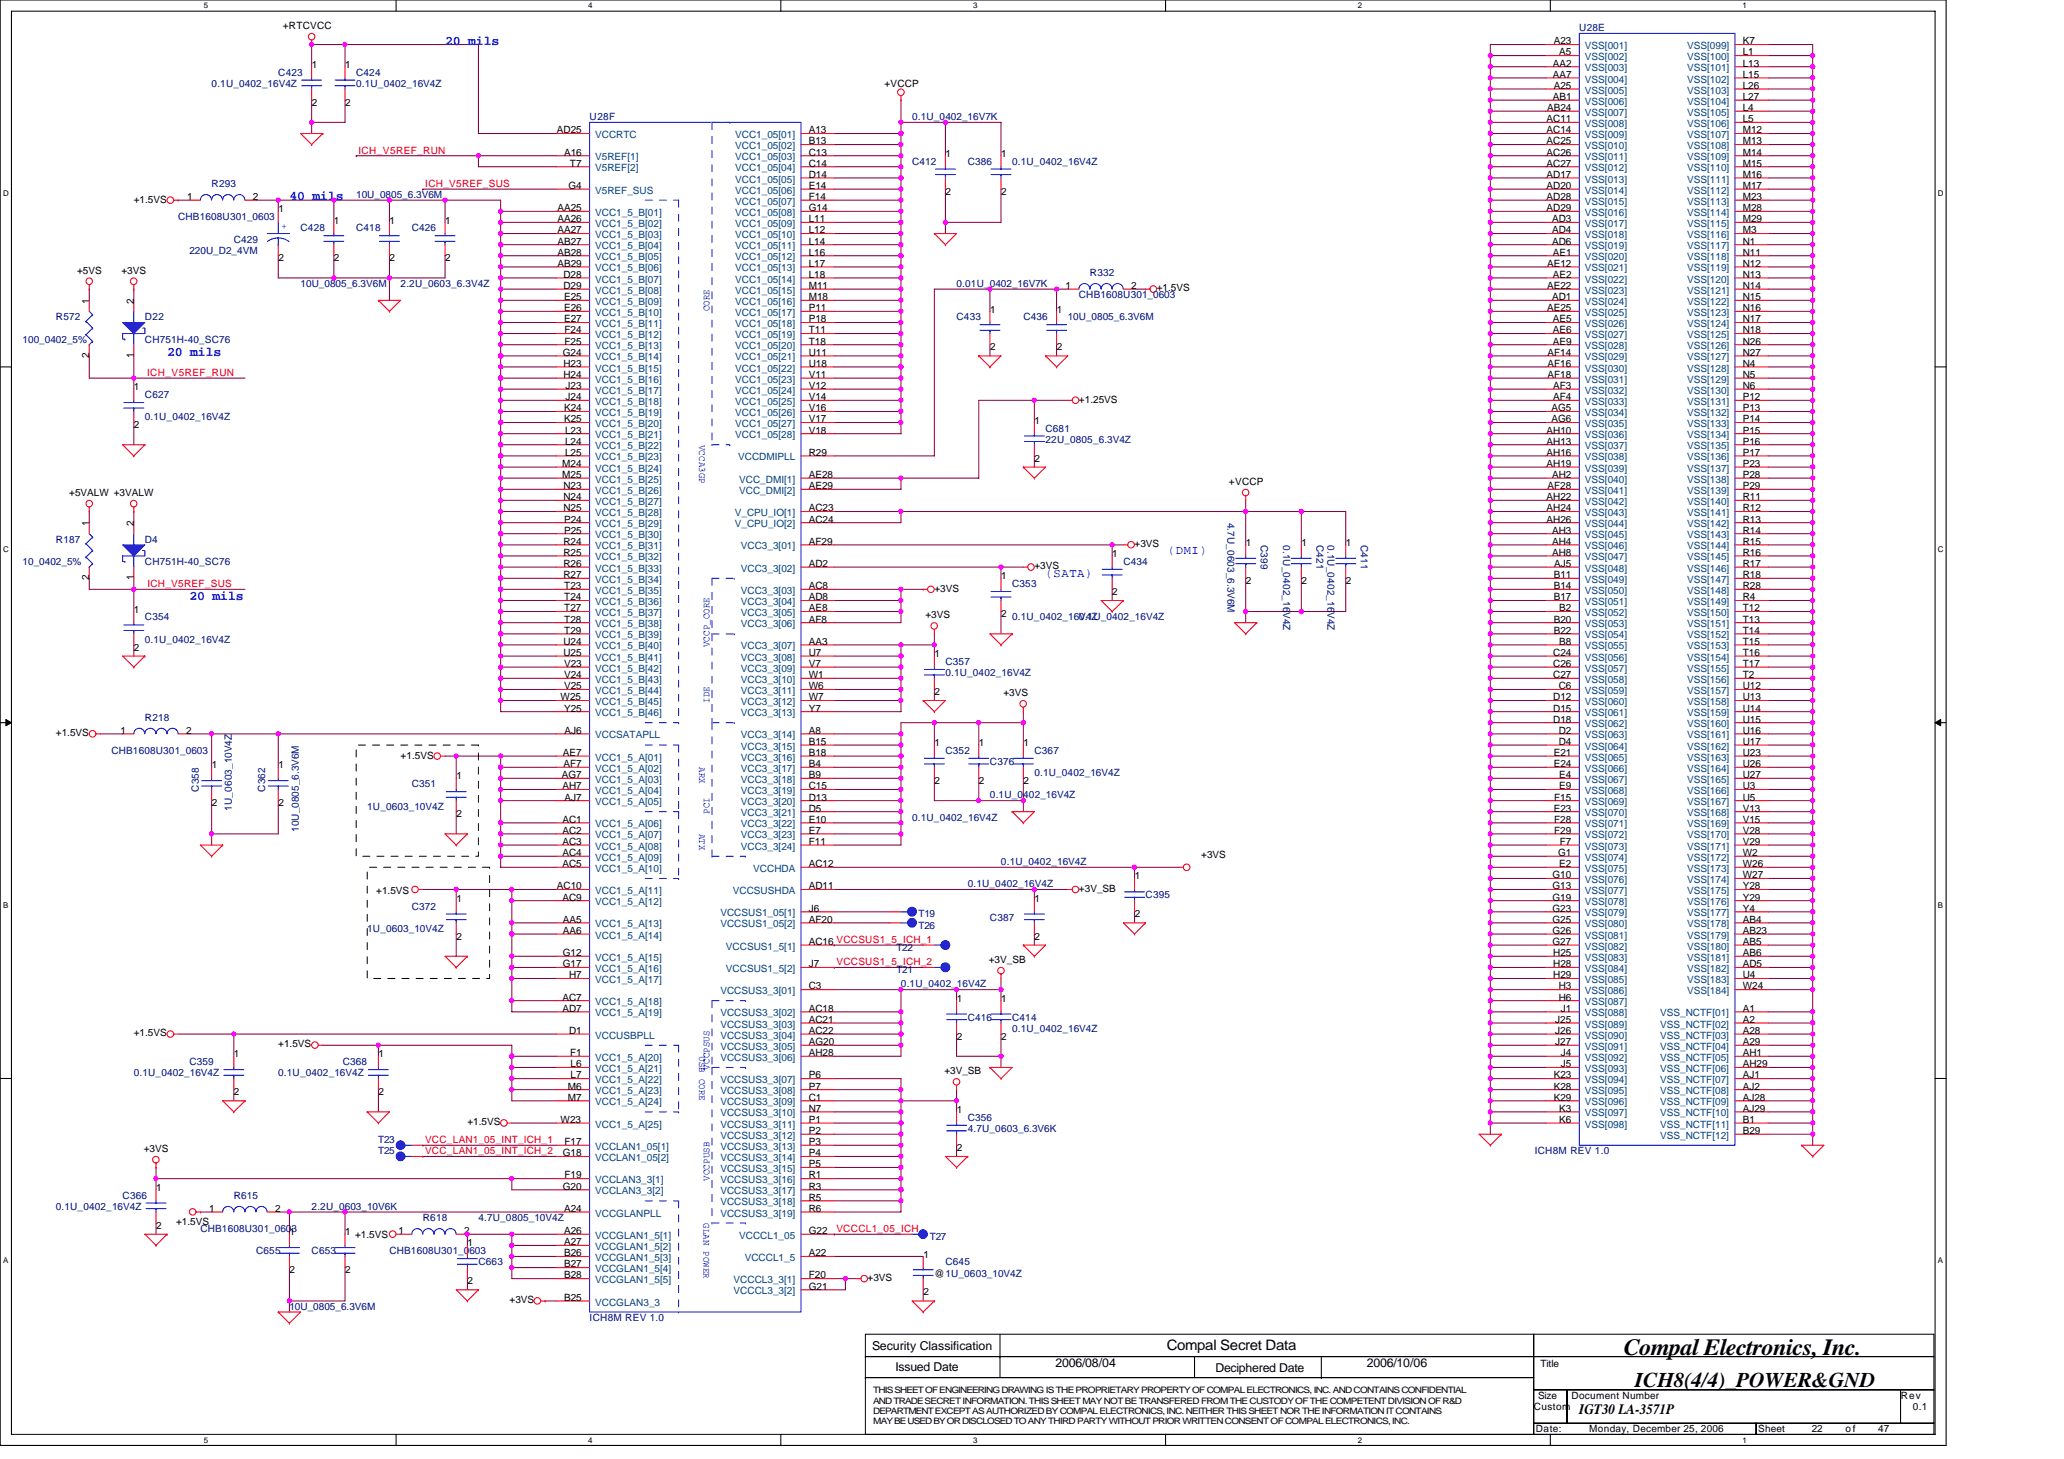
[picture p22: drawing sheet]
<svg xmlns="http://www.w3.org/2000/svg" width="297mm" height="210mm" viewBox="0 0 297 210" stroke-linecap="round" stroke-linejoin="round" font-family="sans-serif">
<defs><g id="words">
<text font-size="3.3" x="233.7" y="195.1">Compal Electronics, Inc.</text>
<text font-size="3" x="235.3" y="199.6">ICH8(4/4)_POWER&amp;GND</text>
<g font-size="2.1">
<text x="167.9" y="194.4">Compal Secret Data</text>
<text x="227.3" y="203.5">IGT30 LA-3571P</text>
</g>
<g font-size="1.9" fill="#00f">
<text x="64" y="6.4">20 mils</text>
<text x="41.7" y="28.8">40 mils</text>
<text x="24" y="51.2">20 mils</text>
<text x="27.3" y="86.4">20 mils</text>
</g>
<g font-size="1.8" fill="#00f">
<text x="150.5" y="83">(SATA)</text>
<text x="168.1" y="79.8">(DMI)</text>
</g>
<g font-size="1.8">
<text x="125.5" y="194.2">Security Classification</text>
<text x="128.9" y="197.3">Issued Date</text>
<text x="151.9" y="196.8">2006/08/04</text>
<text x="174.9" y="197.4">Deciphered Date</text>
<text x="196.7" y="196.8">2006/10/06</text>
</g>
<g font-size="1.4">
<text x="40.7" y="4.2">+RTCVCC</text>
<text x="44.9" y="9.8">1</text>
<text x="49.7" y="9.8">1</text>
<text x="223.5" y="9.6">AA2</text>
<text x="223.5" y="11.2">AA7</text>
<text x="223.6" y="6.4">A23</text>
<text x="224.4" y="8">A5</text>
<text x="250.8" y="6.4">K7</text>
<text x="250.8" y="8">L1</text>
<text x="250.8" y="9.6">L13</text>
<text x="250.8" y="11.2">L15</text>
<text x="44.9" y="15.2">2</text>
<text x="49.7" y="15.2">2</text>
<text x="127.3" y="12.5">+VCCP</text>
<text x="222.6" y="17.6">AC11</text>
<text x="222.6" y="16">AB24</text>
<text x="223.5" y="14.4">AB1</text>
<text x="223.6" y="12.8">A25</text>
<text x="250.8" y="12.8">L26</text>
<text x="250.8" y="14.4">L27</text>
<text x="250.8" y="16">L4</text>
<text x="250.8" y="17.6">L5</text>
<text x="80.1" y="19.2">AD25</text>
<text x="81.2" y="22.4">A16</text>
<text x="82" y="24">T7</text>
<text x="116.4" y="19.2">A13</text>
<text x="116.4" y="20.8">B13</text>
<text x="116.4" y="22.4">C13</text>
<text x="116.4" y="24">C14</text>
<text x="136.1" y="22.6">1</text>
<text x="144.1" y="22.6">1</text>
<text x="222.6" y="19.2">AC14</text>
<text x="222.6" y="20.8">AC25</text>
<text x="222.6" y="22.4">AC26</text>
<text x="222.6" y="24">AC27</text>
<text x="250.8" y="19.2">M12</text>
<text x="250.8" y="20.8">M13</text>
<text x="250.8" y="22.4">M14</text>
<text x="250.8" y="24">M15</text>
<text x="19.3" y="29.1">+1.5VS</text>
<text x="26.9" y="28.8">1</text>
<text x="36.4" y="28.8">2</text>
<text x="81.8" y="27.2">G4</text>
<text x="116.4" y="25.6">D14</text>
<text x="116.4" y="27.2">E14</text>
<text x="116.4" y="28.8">F14</text>
<text x="136.1" y="28">2</text>
<text x="144.1" y="28">2</text>
<text x="222.6" y="25.6">AD17</text>
<text x="222.6" y="27.2">AD20</text>
<text x="222.6" y="28.8">AD28</text>
<text x="250.8" y="25.6">M16</text>
<text x="250.8" y="27.2">M17</text>
<text x="250.8" y="28.8">M23</text>
<text x="40.1" y="30.6">1</text>
<text x="48.1" y="32.2">1</text>
<text x="56.1" y="32.2">1</text>
<text x="64.1" y="32.2">1</text>
<text x="80.2" y="30.4">AA25</text>
<text x="80.2" y="32">AA26</text>
<text x="80.2" y="33.6">AA27</text>
<text x="80.2" y="35.2">AB27</text>
<text x="116.4" y="30.4">G14</text>
<text x="116.4" y="32">L11</text>
<text x="116.4" y="33.6">L12</text>
<text x="116.4" y="35.2">L14</text>
<text x="222.6" y="30.4">AD29</text>
<text x="223.4" y="32">AD3</text>
<text x="223.4" y="33.6">AD4</text>
<text x="223.4" y="35.2">AD6</text>
<text x="250.8" y="30.4">M28</text>
<text x="250.8" y="32">M29</text>
<text x="250.8" y="33.6">M3</text>
<text x="250.8" y="35.2">N1</text>
<text x="11.1" y="39.4">+5VS</text>
<text x="17.5" y="39.4">+3VS</text>
<text x="40.1" y="37.6">2</text>
<text x="48.1" y="37.6">2</text>
<text x="56.1" y="37.6">2</text>
<text x="64.1" y="37.6">2</text>
<text x="80.2" y="36.8">AB28</text>
<text x="80.2" y="38.4">AB29</text>
<text x="81.1" y="40">D28</text>
<text x="81.1" y="41.6">D29</text>
<text x="116.4" y="36.8">L16</text>
<text x="116.4" y="38.4">L17</text>
<text x="116.4" y="40">L18</text>
<text x="116.4" y="41.6">M11</text>
<text x="153.3" y="41.6">1</text>
<text x="162.8" y="41.6">2</text>
<text x="166.5" y="42">+1.5VS</text>
<text x="222.6" y="38.4">AE12</text>
<text x="222.6" y="41.6">AE22</text>
<text x="223.5" y="36.8">AE1</text>
<text x="223.5" y="40">AE2</text>
<text x="250.8" y="36.8">N11</text>
<text x="250.8" y="38.4">N12</text>
<text x="250.8" y="40">N13</text>
<text x="250.8" y="41.6">N14</text>
<text x="12.8" y="43.7" transform="rotate(-90 12.8 43.7)">1</text>
<text x="19.2" y="43.7" transform="rotate(-90 19.2 43.7)">2</text>
<text x="81.2" y="43.2">E25</text>
<text x="81.2" y="44.8">E26</text>
<text x="81.2" y="46.4">E27</text>
<text x="81.2" y="48">F24</text>
<text x="116.4" y="43.2">M18</text>
<text x="116.4" y="44.8">P11</text>
<text x="116.4" y="46.4">P18</text>
<text x="116.4" y="48">T11</text>
<text x="142.5" y="45">1</text>
<text x="152.1" y="45">1</text>
<text x="222.6" y="44.8">AE25</text>
<text x="223.4" y="43.2">AD1</text>
<text x="223.5" y="46.4">AE5</text>
<text x="223.5" y="48">AE6</text>
<text x="250.8" y="43.2">N15</text>
<text x="250.8" y="44.8">N16</text>
<text x="250.8" y="46.4">N17</text>
<text x="250.8" y="48">N18</text>
<text x="12.8" y="51.5" transform="rotate(-90 12.8 51.5)">2</text>
<text x="19.2" y="51.5" transform="rotate(-90 19.2 51.5)">1</text>
<text x="81" y="51.2">G24</text>
<text x="81.1" y="52.8">H23</text>
<text x="81.2" y="49.6">F25</text>
<text x="116.4" y="49.6">T18</text>
<text x="116.4" y="52.8">U18</text>
<text x="116.4" y="51.2">U11</text>
<text x="142.5" y="50.4">2</text>
<text x="152.1" y="50.4">2</text>
<text x="222.7" y="51.2">AF14</text>
<text x="222.7" y="52.8">AF16</text>
<text x="223.5" y="49.6">AE9</text>
<text x="250.8" y="49.6">N26</text>
<text x="250.8" y="51.2">N27</text>
<text x="250.8" y="52.8">N4</text>
<text x="19.3" y="56.2">1</text>
<text x="81.1" y="54.4">H24</text>
<text x="81.2" y="59.2">K24</text>
<text x="81.4" y="56">J23</text>
<text x="81.4" y="57.6">J24</text>
<text x="116.4" y="57.6">V14</text>
<text x="116.4" y="54.4">V11</text>
<text x="116.4" y="59.2">V16</text>
<text x="116.4" y="56">V12</text>
<text x="155.3" y="58">+1.25VS</text>
<text x="222.7" y="54.4">AF18</text>
<text x="223.3" y="59.2">AG5</text>
<text x="223.5" y="56">AF3</text>
<text x="223.5" y="57.6">AF4</text>
<text x="250.8" y="54.4">N5</text>
<text x="250.8" y="56">N6</text>
<text x="250.8" y="57.6">P12</text>
<text x="250.8" y="59.2">P13</text>
<text x="19.3" y="61.6">2</text>
<text x="81.2" y="60.8">K25</text>
<text x="81.3" y="62.4">L23</text>
<text x="81.3" y="64">L24</text>
<text x="81.3" y="65.6">L25</text>
<text x="116.4" y="65.6">R29</text>
<text x="116.4" y="60.8">V17</text>
<text x="116.4" y="62.4">V18</text>
<text x="148.9" y="61">1</text>
<text x="222.6" y="62.4">AH10</text>
<text x="222.6" y="64">AH13</text>
<text x="222.6" y="65.6">AH16</text>
<text x="223.3" y="60.8">AG6</text>
<text x="250.8" y="60.8">P14</text>
<text x="250.8" y="62.4">P15</text>
<text x="250.8" y="64">P16</text>
<text x="250.8" y="65.6">P17</text>
<text x="10" y="71.4">+5VALW +3VALW</text>
<text x="80.9" y="67.2">M24</text>
<text x="80.9" y="68.8">M25</text>
<text x="81.1" y="70.4">N23</text>
<text x="81.1" y="72">N24</text>
<text x="116.4" y="70.4">AE29</text>
<text x="116.4" y="68.8">AE28</text>
<text x="148.9" y="66.4">2</text>
<text x="176.9" y="69.8">+VCCP</text>
<text x="222.6" y="67.2">AH19</text>
<text x="222.6" y="72">AH22</text>
<text x="222.7" y="70.4">AF28</text>
<text x="223.4" y="68.8">AH2</text>
<text x="250.8" y="67.2">P23</text>
<text x="250.8" y="68.8">P28</text>
<text x="250.8" y="70.4">P29</text>
<text x="250.8" y="72">R11</text>
<text x="12.8" y="75.7" transform="rotate(-90 12.8 75.7)">1</text>
<text x="19.2" y="75.7" transform="rotate(-90 19.2 75.7)">2</text>
<text x="81.1" y="73.6">N25</text>
<text x="81.2" y="75.2">P24</text>
<text x="81.2" y="76.8">P25</text>
<text x="116.4" y="73.6">AC23</text>
<text x="116.4" y="75.2">AC24</text>
<text x="222.6" y="73.6">AH24</text>
<text x="222.6" y="75.2">AH26</text>
<text x="223.4" y="76.8">AH3</text>
<text x="250.8" y="73.6">R12</text>
<text x="250.8" y="75.2">R13</text>
<text x="250.8" y="76.8">R14</text>
<text x="12.8" y="83.5" transform="rotate(-90 12.8 83.5)">2</text>
<text x="19.2" y="83.5" transform="rotate(-90 19.2 83.5)">1</text>
<text x="81.1" y="78.4">R24</text>
<text x="81.1" y="80">R25</text>
<text x="81.1" y="81.6">R26</text>
<text x="81.1" y="83.2">R27</text>
<text x="116.4" y="78.4">AF29</text>
<text x="116.4" y="81.6">AD2</text>
<text x="144.1" y="83.4">1</text>
<text x="148.9" y="82">+3VS</text>
<text x="160.1" y="80.2">1</text>
<text x="163.3" y="78.7">+3VS</text>
<text x="179.3" y="78.6">1</text>
<text x="187.3" y="78.6">1</text>
<text x="193.7" y="78.6">1</text>
<text x="223.4" y="78.4">AH4</text>
<text x="223.4" y="80">AH8</text>
<text x="223.6" y="83.2">B11</text>
<text x="223.7" y="81.6">AJ5</text>
<text x="250.8" y="78.4">R15</text>
<text x="250.8" y="80">R16</text>
<text x="250.8" y="81.6">R17</text>
<text x="250.8" y="83.2">R18</text>
<text x="19.3" y="88.2">1</text>
<text x="81.2" y="84.8">T23</text>
<text x="81.2" y="86.4">T24</text>
<text x="81.2" y="88">T27</text>
<text x="81.2" y="89.6">T28</text>
<text x="116.4" y="89.6">AF8</text>
<text x="116.4" y="84.8">AC8</text>
<text x="116.4" y="88">AE8</text>
<text x="116.4" y="86.4">AD8</text>
<text x="133.2" y="89">+3VS</text>
<text x="134.5" y="85.2">+3VS</text>
<text x="144.1" y="88.8">2</text>
<text x="160.1" y="85.6">2</text>
<text x="179.3" y="84">2</text>
<text x="187.3" y="84">2</text>
<text x="193.7" y="84">2</text>
<text x="223.6" y="84.8">B14</text>
<text x="223.6" y="86.4">B17</text>
<text x="223.6" y="89.6">B20</text>
<text x="224.4" y="88">B2</text>
<text x="250.8" y="84.8">R28</text>
<text x="250.8" y="86.4">R4</text>
<text x="250.8" y="88">T12</text>
<text x="250.8" y="89.6">T13</text>
<text x="19.3" y="93.6">2</text>
<text x="81.1" y="92.8">U24</text>
<text x="81.1" y="94.4">U25</text>
<text x="81.2" y="96">V23</text>
<text x="81.2" y="91.2">T29</text>
<text x="116.4" y="92.8">AA3</text>
<text x="116.4" y="94.4">U7</text>
<text x="116.4" y="96">V7</text>
<text x="134.5" y="94.6">1</text>
<text x="223.5" y="94.4">C24</text>
<text x="223.5" y="96">C26</text>
<text x="223.6" y="91.2">B22</text>
<text x="224.4" y="92.8">B8</text>
<text x="250.8" y="91.2">T14</text>
<text x="250.8" y="92.8">T15</text>
<text x="250.8" y="94.4">T16</text>
<text x="250.8" y="96">T17</text>
<text x="80.7" y="100.8">W25</text>
<text x="81.2" y="97.6">V24</text>
<text x="81.2" y="99.2">V25</text>
<text x="116.4" y="97.6">W1</text>
<text x="116.4" y="99.2">W6</text>
<text x="116.4" y="100.8">W7</text>
<text x="134.5" y="100">2</text>
<text x="144.4" y="100.2">+3VS</text>
<text x="223.5" y="97.6">C27</text>
<text x="223.5" y="100.8">D12</text>
<text x="224.3" y="99.2">C6</text>
<text x="250.8" y="97.6">T2</text>
<text x="250.8" y="99.2">U12</text>
<text x="250.8" y="100.8">U13</text>
<text x="8" y="106">+1.5VS</text>
<text x="17.3" y="105.6">1</text>
<text x="26.8" y="105.6">2</text>
<text x="81.2" y="102.4">Y25</text>
<text x="81.3" y="105.6">AJ6</text>
<text x="116.4" y="102.4">Y7</text>
<text x="116.4" y="107.2">B15</text>
<text x="116.4" y="105.6">A8</text>
<text x="134.5" y="107.4">1</text>
<text x="140.9" y="107.4">1</text>
<text x="147.3" y="107.4">1</text>
<text x="223.5" y="102.4">D15</text>
<text x="223.5" y="104">D18</text>
<text x="224.3" y="105.6">D2</text>
<text x="224.3" y="107.2">D4</text>
<text x="250.8" y="102.4">U14</text>
<text x="250.8" y="104">U15</text>
<text x="250.8" y="105.6">U16</text>
<text x="250.8" y="107.2">U17</text>
<text x="30.5" y="110.6">1</text>
<text x="40.1" y="110.6">1</text>
<text x="57.7" y="109.3">+1.5VS</text>
<text x="65.7" y="112.2">1</text>
<text x="80.9" y="112">AG7</text>
<text x="80.9" y="113.6">AH7</text>
<text x="81" y="108.8">AE7</text>
<text x="81.1" y="110.4">AF7</text>
<text x="116.4" y="108.8">B18</text>
<text x="116.4" y="110.4">B4</text>
<text x="116.4" y="112">B9</text>
<text x="116.4" y="113.6">C15</text>
<text x="134.5" y="112.8">2</text>
<text x="140.9" y="112.8">2</text>
<text x="147.3" y="112.8">2</text>
<text x="223.6" y="108.8">E21</text>
<text x="223.6" y="110.4">E24</text>
<text x="224.4" y="112">E4</text>
<text x="224.4" y="113.6">E9</text>
<text x="250.8" y="108.8">U23</text>
<text x="250.8" y="110.4">U26</text>
<text x="250.8" y="112">U27</text>
<text x="250.8" y="113.6">U3</text>
<text x="30.5" y="116">2</text>
<text x="40.1" y="116">2</text>
<text x="65.7" y="117.6">2</text>
<text x="80.9" y="118.4">AC1</text>
<text x="80.9" y="120">AC2</text>
<text x="81.3" y="115.2">AJ7</text>
<text x="116.4" y="115.2">D13</text>
<text x="116.4" y="116.8">D5</text>
<text x="116.4" y="118.4">E10</text>
<text x="116.4" y="120">E7</text>
<text x="223.6" y="116.8">E23</text>
<text x="223.7" y="115.2">F15</text>
<text x="223.7" y="118.4">F28</text>
<text x="223.7" y="120">F29</text>
<text x="250.8" y="115.2">U5</text>
<text x="250.8" y="116.8">V13</text>
<text x="250.8" y="118.4">V15</text>
<text x="250.8" y="120">V28</text>
<text x="80.9" y="121.6">AC3</text>
<text x="80.9" y="123.2">AC4</text>
<text x="80.9" y="124.8">AC5</text>
<text x="116.4" y="124.8">AC12</text>
<text x="116.4" y="121.6">F11</text>
<text x="172.9" y="123.5">+3VS</text>
<text x="224.2" y="123.2">G1</text>
<text x="224.4" y="124.8">E2</text>
<text x="224.5" y="121.6">F7</text>
<text x="250.8" y="121.6">V29</text>
<text x="250.8" y="123.2">W2</text>
<text x="250.8" y="124.8">W26</text>
<text x="54.1" y="128.7">+1.5VS</text>
<text x="65.7" y="129.8">1</text>
<text x="80.1" y="128">AC10</text>
<text x="80.9" y="129.6">AC9</text>
<text x="116.4" y="128">AD11</text>
<text x="116.4" y="131.2">J6</text>
<text x="148.9" y="129.8">1</text>
<text x="155.3" y="128.4">+3V_SB</text>
<text x="163.3" y="126.6">1</text>
<text x="223.4" y="126.4">G10</text>
<text x="223.4" y="128">G13</text>
<text x="223.4" y="129.6">G19</text>
<text x="223.4" y="131.2">G23</text>
<text x="250.8" y="126.4">W27</text>
<text x="250.8" y="128">Y28</text>
<text x="250.8" y="129.6">Y29</text>
<text x="250.8" y="131.2">Y4</text>
<text x="65.7" y="135.2">2</text>
<text x="81" y="137.6">G12</text>
<text x="81" y="132.8">AA5</text>
<text x="81" y="134.4">AA6</text>
<text x="116.4" y="132.8">AF20</text>
<text x="116.4" y="136">AC16 VCCSUS1_5_ICH_1</text>
<text x="148.9" y="135.2">2</text>
<text x="163.3" y="132">2</text>
<text x="223.4" y="132.8">G25</text>
<text x="223.4" y="134.4">G26</text>
<text x="223.4" y="136">G27</text>
<text x="223.5" y="137.6">H25</text>
<text x="250.8" y="132.8">AB4</text>
<text x="250.8" y="134.4">AB23</text>
<text x="250.8" y="136">AB5</text>
<text x="250.8" y="137.6">AB6</text>
<text x="80.9" y="144">AC7</text>
<text x="81" y="139.2">G17</text>
<text x="81.9" y="140.8">H7</text>
<text x="116.4" y="142.4">C3</text>
<text x="116.4" y="139.2">J7</text>
<text x="142.3" y="138.6">+3V_SB</text>
<text x="223.5" y="139.2">H28</text>
<text x="223.5" y="140.8">H29</text>
<text x="224.3" y="142.4">H3</text>
<text x="224.3" y="144">H6</text>
<text x="250.8" y="139.2">AD5</text>
<text x="250.8" y="140.8">U4</text>
<text x="250.8" y="142.4">W24</text>
<text x="19.3" y="149.2">+1.5VS</text>
<text x="80.9" y="145.6">AD7</text>
<text x="81.9" y="148.8">D1</text>
<text x="116.4" y="145.6">AC18</text>
<text x="116.4" y="147.2">AC21</text>
<text x="116.4" y="148.8">AC22</text>
<text x="137.7" y="144.2">1</text>
<text x="137.7" y="149.6">2</text>
<text x="144.1" y="144.2">1</text>
<text x="144.1" y="149.6">2</text>
<text x="223.8" y="147.2">J25</text>
<text x="223.8" y="148.8">J26</text>
<text x="224.6" y="145.6">J1</text>
<text x="250.8" y="145.6">A1</text>
<text x="250.8" y="147.2">A2</text>
<text x="250.8" y="148.8">A28</text>
<text x="33.7" y="152.2">1</text>
<text x="40" y="150.7">+1.5VS</text>
<text x="54.5" y="152.2">1</text>
<text x="82" y="152">F1</text>
<text x="82.1" y="153.6">L6</text>
<text x="82.1" y="155.2">L7</text>
<text x="116.4" y="150.4">AG20</text>
<text x="116.4" y="152">AH28</text>
<text x="116.4" y="155.2">P6</text>
<text x="135.9" y="154.6">+3V_SB</text>
<text x="223.6" y="155.2">K23</text>
<text x="223.8" y="150.4">J27</text>
<text x="224.6" y="152">J4</text>
<text x="224.6" y="153.6">J5</text>
<text x="250.8" y="150.4">A29</text>
<text x="250.8" y="152">AH1</text>
<text x="250.8" y="153.6">AH29</text>
<text x="250.8" y="155.2">AJ1</text>
<text x="33.7" y="157.6">2</text>
<text x="54.5" y="157.6">2</text>
<text x="67.3" y="162">+1.5VS</text>
<text x="80.7" y="161.6">W23</text>
<text x="81.7" y="156.8">M6</text>
<text x="81.7" y="158.4">M7</text>
<text x="116.4" y="156.8">P7</text>
<text x="116.4" y="158.4">C1</text>
<text x="116.4" y="160">N7</text>
<text x="116.4" y="161.6">P1</text>
<text x="137.7" y="160.2">1</text>
<text x="223.6" y="156.8">K28</text>
<text x="223.6" y="158.4">K29</text>
<text x="224.4" y="160">K3</text>
<text x="224.4" y="161.6">K6</text>
<text x="250.8" y="156.8">AJ2</text>
<text x="250.8" y="158.4">AJ28</text>
<text x="250.8" y="160">AJ29</text>
<text x="250.8" y="161.6">B1</text>
<text x="20.7" y="165.8">+3VS</text>
<text x="81" y="166.4">G18</text>
<text x="81.2" y="164.8">F17</text>
<text x="116.4" y="163.2">P2</text>
<text x="116.4" y="164.8">P3</text>
<text x="116.4" y="166.4">P4</text>
<text x="116.4" y="168">P5</text>
<text x="137.7" y="165.7">2</text>
<text x="250.8" y="163.2">B29</text>
<text x="22.5" y="171.4">1</text>
<text x="81" y="171.2">G20</text>
<text x="81.2" y="169.6">F19</text>
<text x="116.4" y="169.6">R1</text>
<text x="116.4" y="171.2">R3</text>
<text x="116.4" y="172.8">R5</text>
<text x="22.5" y="176.8">2</text>
<text x="25.3" y="176.4">+1.5VS</text>
<text x="30.1" y="174.4">1</text>
<text x="39.6" y="174.4">2</text>
<text x="41.7" y="177.8">1</text>
<text x="49.7" y="177.8">1 +1.5VS</text>
<text x="57.3" y="177.6">1</text>
<text x="66.8" y="177.6">2</text>
<text x="67.3" y="179.4">1</text>
<text x="81.2" y="179.2">A27</text>
<text x="81.2" y="177.6">A26</text>
<text x="81.2" y="174.4">A24</text>
<text x="116.4" y="174.4">R6</text>
<text x="116.4" y="177.6">G22</text>
<text x="41.7" y="183.2">2</text>
<text x="49.7" y="183.2">2</text>
<text x="67.3" y="184.8">2</text>
<text x="81.2" y="182.4">B27</text>
<text x="81.2" y="184">B28</text>
<text x="81.2" y="180.8">B26</text>
<text x="116.4" y="180.8">A22</text>
<text x="116.4" y="185.6">G21</text>
<text x="116.4" y="184">F20</text>
<text x="124.9" y="184.4">+3VS</text>
<text x="132.9" y="181">1</text>
<text x="134.5" y="183.7">@1U_0603_10V4Z</text>
<text x="73.3" y="187.6">+3VS</text>
<text x="81.2" y="187.2">B25</text>
<text x="132.9" y="186.4">2</text>
<text x="221.7" y="196.7">Title</text>
<text x="220.7" y="202.9">Custom</text>
<text x="221.4" y="201.3">Size</text>
<text x="226.2" y="201.3">Document Number</text>
<text x="273.6" y="201.3">Rev</text>
<text x="275.3" y="202.9">0.1</text>
<text x="221" y="206.1">Date:</text>
<text x="228.7" y="206.1">Monday, December 25, 2006</text>
<text x="253" y="206.1">Sheet</text>
<text x="260.7" y="206.1">22</text>
<text x="265.6" y="206.1">of</text>
<text x="270.3" y="206.1">47</text>
</g>
<g font-size="1.4" fill="#000080">
<text x="227.3" y="4.5">U28E</text>
<text x="40" y="10.9">C423</text>
<text x="51.3" y="10.9">C424</text>
<text x="30.5" y="12.5">0.1U_0402_16V4Z</text>
<text x="51.3" y="12.5">0.1U_0402_16V4Z</text>
<text x="84.9" y="17.3">U28F</text>
<text x="131.3" y="17.3">0.1U_0402_16V7K</text>
<text x="131.3" y="23.7">C412</text>
<text x="139.3" y="23.7">C386</text>
<text x="145.7" y="23.7">0.1U_0402_16V4Z</text>
<text x="30.5" y="26.9">R293</text>
<text x="51.3" y="28.5">10U_0805_6.3V6M</text>
<text x="25.7" y="31.7">CHB1608U301_0603</text>
<text x="33.7" y="34.9">C429</text>
<text x="43.3" y="33.3">C428</text>
<text x="51.3" y="33.3">C418</text>
<text x="59.3" y="33.3">C426</text>
<text x="27.3" y="36.5">220U_D2_4VM</text>
<text x="43.3" y="41.3">10U_0805_6.3V6M</text>
<text x="57.7" y="41.3">2.2U_0603_6.3V4Z</text>
<text x="137.7" y="41.3">0.01U_0402_16V7K</text>
<text x="156.9" y="39.7">R332</text>
<text x="8" y="46.1">R572</text>
<text x="20.9" y="46.1">D22</text>
<text x="137.7" y="46.1">C433</text>
<text x="147.3" y="46.1">C436</text>
<text x="153.7" y="46.1">10U_0805_6.3V6M</text>
<text x="155.3" y="42.9">CHB1608U301_0603</text>
<text x="3.3" y="49.3">100_0402_5%</text>
<text x="20.8" y="49.3">CH751H-40_SC76</text>
<text x="20.8" y="57.3">C627</text>
<text x="20.8" y="60.5">0.1U_0402_16V4Z</text>
<text x="150.5" y="62.1">C681</text>
<text x="150.5" y="63.7">22U_0805_6.3V4Z</text>
<text x="176.7" y="75.2" transform="rotate(90 176.7 75.2)">4.7U_0603_6.3V6M</text>
<text x="3.3" y="81.3">10_0402_5%</text>
<text x="8" y="78.1">R187</text>
<text x="20.8" y="78.1">D4</text>
<text x="20.8" y="81.3">CH751H-40_SC76</text>
<text x="161.7" y="81.3">C434</text>
<text x="181.5" y="78.4" transform="rotate(90 181.5 78.4)">C399</text>
<text x="184.7" y="78.4" transform="rotate(90 184.7 78.4)">0.1U_0402_16V4Z</text>
<text x="189.5" y="78.4" transform="rotate(90 189.5 78.4)">C421</text>
<text x="191.1" y="78.4" transform="rotate(90 191.1 78.4)">0.1U_0402_16V4Z</text>
<text x="195.9" y="78.4" transform="rotate(90 195.9 78.4)">C411</text>
<text x="20.8" y="89.3">C354</text>
<text x="145.7" y="84.5">C353</text>
<text x="145.7" y="89.3">0.1U_0402_16V4Z</text>
<text x="155.3" y="89.3">0.1U_0402_16V4Z</text>
<text x="20.8" y="92.5">0.1U_0402_16V4Z</text>
<text x="136.1" y="95.7">C357</text>
<text x="136.1" y="97.3">0.1U_0402_16V4Z</text>
<text x="20.8" y="103.7">R218</text>
<text x="16" y="108.5">CHB1608U301_0603</text>
<text x="28.6" y="113.9" transform="rotate(-90 28.6 113.9)">C358</text>
<text x="38.2" y="113.9" transform="rotate(-90 38.2 113.9)">C362</text>
<text x="59.3" y="113.3">C351</text>
<text x="136.1" y="108.5">C352</text>
<text x="142.5" y="110.1">C376</text>
<text x="148.9" y="108.5">C367</text>
<text x="148.9" y="111.7">0.1U_0402_16V4Z</text>
<text x="33.4" y="116.7" transform="rotate(-90 33.4 116.7)">1U_0603_10V4Z</text>
<text x="43" y="119.7" transform="rotate(-90 43 119.7)">10U_0805_6.3V6M</text>
<text x="52.8" y="116.5">1U_0603_10V4Z</text>
<text x="131.3" y="118.1">0.1U_0402_16V4Z</text>
<text x="142.5" y="114.9">0.1U_0402_16V4Z</text>
<text x="144.1" y="124.5">0.1U_0402_16V4Z</text>
<text x="59.3" y="130.9">C372</text>
<text x="139.3" y="127.7">0.1U_0402_16V4Z</text>
<text x="164.9" y="129.3">C395</text>
<text x="52.8" y="134.1">1U_0603_10V4Z</text>
<text x="129" y="136.8">T22</text>
<text x="132.2" y="133.6">T26</text>
<text x="132.2" y="132">T19</text>
<text x="142.5" y="132.5">C387</text>
<text x="129" y="140">T21</text>
<text x="129.7" y="142.1">0.1U_0402_16V4Z</text>
<text x="139.3" y="146.9">C416</text>
<text x="145.7" y="146.9">C414</text>
<text x="145.7" y="148.5">0.1U_0402_16V4Z</text>
<text x="19.3" y="154.9">0.1U_0402_16V4Z</text>
<text x="27.3" y="153.3">C359</text>
<text x="40" y="154.9">0.1U_0402_16V4Z</text>
<text x="49.3" y="153.3">C368</text>
<text x="139.3" y="161.3">C356</text>
<text x="54.4" y="166.1">T25</text>
<text x="54.4" y="164.5">T23</text>
<text x="139.3" y="162.9">4.7U_0603_6.3V6K</text>
<text x="220.9" y="166.1">ICH8M REV 1.0</text>
<text x="17.6" y="172.5">C366</text>
<text x="33.7" y="172.5">R615</text>
<text x="8" y="174.1">0.1U_0402_16V4Z</text>
<text x="28.8" y="177.3">CHB1608U301_0603</text>
<text x="44.8" y="174.1">2.2U_0603_10V6K</text>
<text x="60.9" y="175.7">R618</text>
<text x="68.9" y="175.7">4.7U_0805_10V4Z</text>
<text x="133.8" y="178.4">T27</text>
<text x="36.8" y="180.5">C655</text>
<text x="44.8" y="180.5">C653</text>
<text x="56" y="180.5">CHB1608U301_0603</text>
<text x="68.9" y="182.1">C663</text>
<text x="136.1" y="182.1">C645</text>
<text x="41.7" y="188.5">10U_0805_6.3V6M</text>
<text x="84.9" y="190.1">ICH8M REV 1.0</text>
</g>
<g font-size="1.4" fill="#004080">
<text x="228.1" y="7.1">VSS[001]</text>
<text x="228.1" y="8.7">VSS[002]</text>
<text x="228.1" y="10.3">VSS[003]</text>
<text x="228.1" y="11.9">VSS[004]</text>
<text x="242.8" y="7.1">VSS[099]</text>
<text x="242.8" y="8.7">VSS[100]</text>
<text x="242.8" y="10.3">VSS[101]</text>
<text x="242.8" y="11.9">VSS[102]</text>
<text x="228.1" y="13.5">VSS[005]</text>
<text x="228.1" y="15.1">VSS[006]</text>
<text x="228.1" y="16.7">VSS[007]</text>
<text x="242.8" y="13.5">VSS[103]</text>
<text x="242.8" y="15.1">VSS[104]</text>
<text x="242.8" y="16.7">VSS[105]</text>
<text x="85.7" y="23.1">V5REF[1]</text>
<text x="85.7" y="19.9">VCCRTC</text>
<text x="105.8" y="19.9">VCC1_05[01]</text>
<text x="105.8" y="21.5">VCC1_05[02]</text>
<text x="105.8" y="23.1">VCC1_05[03]</text>
<text x="228.1" y="18.3">VSS[008]</text>
<text x="228.1" y="19.9">VSS[009]</text>
<text x="228.1" y="21.5">VSS[010]</text>
<text x="228.1" y="23.1">VSS[011]</text>
<text x="242.8" y="18.3">VSS[106]</text>
<text x="242.8" y="19.9">VSS[107]</text>
<text x="242.8" y="21.5">VSS[108]</text>
<text x="242.8" y="23.1">VSS[109]</text>
<text x="85.7" y="24.7">V5REF[2]</text>
<text x="85.7" y="27.9">V5REF_SUS</text>
<text x="105.8" y="24.7">VCC1_05[04]</text>
<text x="105.8" y="26.3">VCC1_05[05]</text>
<text x="105.8" y="27.9">VCC1_05[06]</text>
<text x="105.8" y="29.5">VCC1_05[07]</text>
<text x="228.1" y="24.7">VSS[012]</text>
<text x="228.1" y="26.3">VSS[013]</text>
<text x="228.1" y="27.9">VSS[014]</text>
<text x="228.1" y="29.5">VSS[015]</text>
<text x="242.8" y="24.7">VSS[110]</text>
<text x="242.8" y="26.3">VSS[111]</text>
<text x="242.8" y="27.9">VSS[112]</text>
<text x="242.8" y="29.5">VSS[113]</text>
<text x="85.7" y="31.1">VCC1_5_B[01]</text>
<text x="85.7" y="32.7">VCC1_5_B[02]</text>
<text x="85.7" y="34.3">VCC1_5_B[03]</text>
<text x="85.7" y="35.9">VCC1_5_B[04]</text>
<text x="105.8" y="31.1">VCC1_05[08]</text>
<text x="105.8" y="32.7">VCC1_05[09]</text>
<text x="105.8" y="34.3">VCC1_05[10]</text>
<text x="105.8" y="35.9">VCC1_05[11]</text>
<text x="228.1" y="31.1">VSS[016]</text>
<text x="228.1" y="32.7">VSS[017]</text>
<text x="228.1" y="34.3">VSS[018]</text>
<text x="228.1" y="35.9">VSS[019]</text>
<text x="242.8" y="31.1">VSS[114]</text>
<text x="242.8" y="32.7">VSS[115]</text>
<text x="242.8" y="34.3">VSS[116]</text>
<text x="242.8" y="35.9">VSS[117]</text>
<text x="85.7" y="37.5">VCC1_5_B[05]</text>
<text x="85.7" y="39.1">VCC1_5_B[06]</text>
<text x="85.7" y="40.7">VCC1_5_B[07]</text>
<text x="105.8" y="37.5">VCC1_05[12]</text>
<text x="105.8" y="39.1">VCC1_05[13]</text>
<text x="105.8" y="40.7">VCC1_05[14]</text>
<text x="228.1" y="37.5">VSS[020]</text>
<text x="228.1" y="39.1">VSS[021]</text>
<text x="228.1" y="40.7">VSS[022]</text>
<text x="242.8" y="37.5">VSS[118]</text>
<text x="242.8" y="39.1">VSS[119]</text>
<text x="242.8" y="40.7">VSS[120]</text>
<text x="85.7" y="42.3">VCC1_5_B[08]</text>
<text x="85.7" y="43.9">VCC1_5_B[09]</text>
<text x="85.7" y="45.5">VCC1_5_B[10]</text>
<text x="85.7" y="47.1">VCC1_5_B[11]</text>
<text x="105.8" y="42.3">VCC1_05[15]</text>
<text x="105.8" y="43.9">VCC1_05[16]</text>
<text x="105.8" y="45.5">VCC1_05[17]</text>
<text x="105.8" y="47.1">VCC1_05[18]</text>
<text x="228.1" y="42.3">VSS[023]</text>
<text x="228.1" y="43.9">VSS[024]</text>
<text x="228.1" y="45.5">VSS[025]</text>
<text x="228.1" y="47.1">VSS[026]</text>
<text x="242.8" y="42.3">VSS[121]</text>
<text x="242.8" y="43.9">VSS[122]</text>
<text x="242.8" y="45.5">VSS[123]</text>
<text x="242.8" y="47.1">VSS[124]</text>
<text x="85.7" y="48.7">VCC1_5_B[12]</text>
<text x="85.7" y="50.3">VCC1_5_B[13]</text>
<text x="85.7" y="51.9">VCC1_5_B[14]</text>
<text x="85.7" y="53.5">VCC1_5_B[15]</text>
<text x="105.8" y="48.7">VCC1_05[19]</text>
<text x="105.8" y="50.3">VCC1_05[20]</text>
<text x="105.8" y="53.5">VCC1_05[22]</text>
<text x="105.8" y="51.9">VCC1_05[21]</text>
<text x="228.1" y="48.7">VSS[027]</text>
<text x="228.1" y="50.3">VSS[028]</text>
<text x="228.1" y="51.9">VSS[029]</text>
<text x="228.1" y="53.5">VSS[030]</text>
<text x="242.8" y="48.7">VSS[125]</text>
<text x="242.8" y="50.3">VSS[126]</text>
<text x="242.8" y="51.9">VSS[127]</text>
<text x="242.8" y="53.5">VSS[128]</text>
<text x="85.7" y="55.1">VCC1_5_B[16]</text>
<text x="85.7" y="56.7">VCC1_5_B[17]</text>
<text x="85.7" y="58.3">VCC1_5_B[18]</text>
<text x="85.7" y="59.9">VCC1_5_B[19]</text>
<text x="105.8" y="58.3">VCC1_05[25]</text>
<text x="105.8" y="55.1">VCC1_05[23]</text>
<text x="105.8" y="59.9">VCC1_05[26]</text>
<text x="105.8" y="56.7">VCC1_05[24]</text>
<text x="228.1" y="55.1">VSS[031]</text>
<text x="228.1" y="56.7">VSS[032]</text>
<text x="228.1" y="58.3">VSS[033]</text>
<text x="228.1" y="59.9">VSS[034]</text>
<text x="242.8" y="55.1">VSS[129]</text>
<text x="242.8" y="56.7">VSS[130]</text>
<text x="242.8" y="58.3">VSS[131]</text>
<text x="242.8" y="59.9">VSS[132]</text>
<text x="85.7" y="61.5">VCC1_5_B[20]</text>
<text x="85.7" y="63.1">VCC1_5_B[21]</text>
<text x="85.7" y="64.7">VCC1_5_B[22]</text>
<text x="105.8" y="61.5">VCC1_05[27]</text>
<text x="105.8" y="63.1">VCC1_05[28]</text>
<text x="228.1" y="61.5">VSS[035]</text>
<text x="228.1" y="63.1">VSS[036]</text>
<text x="228.1" y="64.7">VSS[037]</text>
<text x="242.8" y="61.5">VSS[133]</text>
<text x="242.8" y="63.1">VSS[134]</text>
<text x="242.8" y="64.7">VSS[135]</text>
<text x="85.7" y="66.3">VCC1_5_B[23]</text>
<text x="85.7" y="67.9">VCC1_5_B[24]</text>
<text x="85.7" y="69.5">VCC1_5_B[25]</text>
<text x="85.7" y="71.1">VCC1_5_B[26]</text>
<text x="106.2" y="66.3">VCCDMIPLL</text>
<text x="106.4" y="71.1">VCC_DMI[2]</text>
<text x="106.4" y="69.5">VCC_DMI[1]</text>
<text x="228.1" y="66.3">VSS[038]</text>
<text x="228.1" y="67.9">VSS[039]</text>
<text x="228.1" y="69.5">VSS[040]</text>
<text x="228.1" y="71.1">VSS[041]</text>
<text x="242.8" y="66.3">VSS[136]</text>
<text x="242.8" y="67.9">VSS[137]</text>
<text x="242.8" y="69.5">VSS[138]</text>
<text x="242.8" y="71.1">VSS[139]</text>
<text x="85.7" y="72.7">VCC1_5_B[27]</text>
<text x="85.7" y="74.3">VCC1_5_B[28]</text>
<text x="85.7" y="75.9">VCC1_5_B[29]</text>
<text x="85.7" y="77.5">VCC1_5_B[30]</text>
<text x="105.7" y="74.3">V_CPU_IO[1]</text>
<text x="105.7" y="75.9">V_CPU_IO[2]</text>
<text x="228.1" y="72.7">VSS[042]</text>
<text x="228.1" y="74.3">VSS[043]</text>
<text x="228.1" y="75.9">VSS[044]</text>
<text x="228.1" y="77.5">VSS[045]</text>
<text x="242.8" y="72.7">VSS[140]</text>
<text x="242.8" y="74.3">VSS[141]</text>
<text x="242.8" y="75.9">VSS[142]</text>
<text x="242.8" y="77.5">VSS[143]</text>
<text x="85.7" y="79.1">VCC1_5_B[31]</text>
<text x="85.7" y="80.7">VCC1_5_B[32]</text>
<text x="85.7" y="82.3">VCC1_5_B[33]</text>
<text x="85.7" y="83.9">VCC1_5_B[34]</text>
<text x="106.6" y="79.1">VCC3_3[01]</text>
<text x="106.6" y="82.3">VCC3_3[02]</text>
<text x="228.1" y="79.1">VSS[046]</text>
<text x="228.1" y="80.7">VSS[047]</text>
<text x="228.1" y="82.3">VSS[048]</text>
<text x="228.1" y="83.9">VSS[049]</text>
<text x="242.8" y="79.1">VSS[144]</text>
<text x="242.8" y="80.7">VSS[145]</text>
<text x="242.8" y="82.3">VSS[146]</text>
<text x="242.8" y="83.9">VSS[147]</text>
<text x="85.7" y="85.5">VCC1_5_B[35]</text>
<text x="85.7" y="87.1">VCC1_5_B[36]</text>
<text x="85.7" y="88.7">VCC1_5_B[37]</text>
<text x="106.6" y="85.5">VCC3_3[03]</text>
<text x="106.6" y="88.7">VCC3_3[05]</text>
<text x="106.6" y="87.1">VCC3_3[04]</text>
<text x="228.1" y="85.5">VSS[050]</text>
<text x="228.1" y="87.1">VSS[051]</text>
<text x="228.1" y="88.7">VSS[052]</text>
<text x="242.8" y="85.5">VSS[148]</text>
<text x="242.8" y="87.1">VSS[149]</text>
<text x="242.8" y="88.7">VSS[150]</text>
<text x="85.7" y="90.3">VCC1_5_B[38]</text>
<text x="85.7" y="91.9">VCC1_5_B[39]</text>
<text x="85.7" y="93.5">VCC1_5_B[40]</text>
<text x="85.7" y="95.1">VCC1_5_B[41]</text>
<text x="106.6" y="93.5">VCC3_3[07]</text>
<text x="106.6" y="95.1">VCC3_3[08]</text>
<text x="106.6" y="90.3">VCC3_3[06]</text>
<text x="228.1" y="90.3">VSS[053]</text>
<text x="228.1" y="91.9">VSS[054]</text>
<text x="228.1" y="93.5">VSS[055]</text>
<text x="228.1" y="95.1">VSS[056]</text>
<text x="242.8" y="90.3">VSS[151]</text>
<text x="242.8" y="91.9">VSS[152]</text>
<text x="242.8" y="93.5">VSS[153]</text>
<text x="242.8" y="95.1">VSS[154]</text>
<text x="85.7" y="101.5">VCC1_5_B[45]</text>
<text x="85.7" y="98.3">VCC1_5_B[43]</text>
<text x="85.7" y="99.9">VCC1_5_B[44]</text>
<text x="85.7" y="96.7">VCC1_5_B[42]</text>
<text x="106.6" y="96.7">VCC3_3[09]</text>
<text x="106.6" y="98.3">VCC3_3[10]</text>
<text x="106.6" y="99.9">VCC3_3[11]</text>
<text x="106.6" y="101.5">VCC3_3[12]</text>
<text x="228.1" y="96.7">VSS[057]</text>
<text x="228.1" y="98.3">VSS[058]</text>
<text x="228.1" y="99.9">VSS[059]</text>
<text x="228.1" y="101.5">VSS[060]</text>
<text x="242.8" y="96.7">VSS[155]</text>
<text x="242.8" y="98.3">VSS[156]</text>
<text x="242.8" y="99.9">VSS[157]</text>
<text x="242.8" y="101.5">VSS[158]</text>
<text x="85.7" y="106.3">VCCSATAPLL</text>
<text x="85.7" y="103.1">VCC1_5_B[46]</text>
<text x="106.6" y="103.1">VCC3_3[13]</text>
<text x="106.6" y="107.9">VCC3_3[15]</text>
<text x="106.6" y="106.3">VCC3_3[14]</text>
<text x="228.1" y="103.1">VSS[061]</text>
<text x="228.1" y="104.7">VSS[062]</text>
<text x="228.1" y="106.3">VSS[063]</text>
<text x="228.1" y="107.9">VSS[064]</text>
<text x="242.8" y="103.1">VSS[159]</text>
<text x="242.8" y="104.7">VSS[160]</text>
<text x="242.8" y="106.3">VSS[161]</text>
<text x="242.8" y="107.9">VSS[162]</text>
<text x="85.7" y="109.5">VCC1_5_A[01]</text>
<text x="85.7" y="111.1">VCC1_5_A[02]</text>
<text x="85.7" y="112.7">VCC1_5_A[03]</text>
<text x="106.6" y="109.5">VCC3_3[16]</text>
<text x="106.6" y="111.1">VCC3_3[17]</text>
<text x="106.6" y="112.7">VCC3_3[18]</text>
<text x="228.1" y="109.5">VSS[065]</text>
<text x="228.1" y="111.1">VSS[066]</text>
<text x="228.1" y="112.7">VSS[067]</text>
<text x="242.8" y="109.5">VSS[163]</text>
<text x="242.8" y="111.1">VSS[164]</text>
<text x="242.8" y="112.7">VSS[165]</text>
<text x="85.7" y="114.3">VCC1_5_A[04]</text>
<text x="85.7" y="115.9">VCC1_5_A[05]</text>
<text x="85.7" y="119.1">VCC1_5_A[06]</text>
<text x="106.6" y="114.3">VCC3_3[19]</text>
<text x="106.6" y="115.9">VCC3_3[20]</text>
<text x="106.6" y="117.5">VCC3_3[21]</text>
<text x="106.6" y="119.1">VCC3_3[22]</text>
<text x="228.1" y="114.3">VSS[068]</text>
<text x="228.1" y="115.9">VSS[069]</text>
<text x="228.1" y="117.5">VSS[070]</text>
<text x="228.1" y="119.1">VSS[071]</text>
<text x="242.8" y="114.3">VSS[166]</text>
<text x="242.8" y="115.9">VSS[167]</text>
<text x="242.8" y="117.5">VSS[168]</text>
<text x="242.8" y="119.1">VSS[169]</text>
<text x="85.7" y="120.7">VCC1_5_A[07]</text>
<text x="85.7" y="122.3">VCC1_5_A[08]</text>
<text x="85.7" y="123.9">VCC1_5_A[09]</text>
<text x="85.7" y="125.5">VCC1_5_A[10]</text>
<text x="106.6" y="120.7">VCC3_3[23]</text>
<text x="106.6" y="122.3">VCC3_3[24]</text>
<text x="108.4" y="125.5">VCCHDA</text>
<text x="228.1" y="120.7">VSS[072]</text>
<text x="228.1" y="122.3">VSS[073]</text>
<text x="228.1" y="123.9">VSS[074]</text>
<text x="228.1" y="125.5">VSS[075]</text>
<text x="242.8" y="120.7">VSS[170]</text>
<text x="242.8" y="122.3">VSS[171]</text>
<text x="242.8" y="123.9">VSS[172]</text>
<text x="242.8" y="125.5">VSS[173]</text>
<text x="85.7" y="128.7">VCC1_5_A[11]</text>
<text x="85.7" y="130.3">VCC1_5_A[12]</text>
<text x="103.7" y="131.9">VCCSUS1_05[1]</text>
<text x="105.5" y="128.7">VCCSUSHDA</text>
<text x="228.1" y="127.1">VSS[076]</text>
<text x="228.1" y="128.7">VSS[077]</text>
<text x="228.1" y="130.3">VSS[078]</text>
<text x="228.1" y="131.9">VSS[079]</text>
<text x="242.8" y="127.1">VSS[174]</text>
<text x="242.8" y="128.7">VSS[175]</text>
<text x="242.8" y="130.3">VSS[176]</text>
<text x="242.8" y="131.9">VSS[177]</text>
<text x="85.7" y="133.5">VCC1_5_A[13]</text>
<text x="85.7" y="135.1">VCC1_5_A[14]</text>
<text x="103.7" y="133.5">VCCSUS1_05[2]</text>
<text x="104.5" y="136.7">VCCSUS1_5[1]</text>
<text x="228.1" y="133.5">VSS[080]</text>
<text x="228.1" y="135.1">VSS[081]</text>
<text x="228.1" y="136.7">VSS[082]</text>
<text x="242.8" y="133.5">VSS[178]</text>
<text x="242.8" y="135.1">VSS[179]</text>
<text x="242.8" y="136.7">VSS[180]</text>
<text x="85.7" y="138.3">VCC1_5_A[15]</text>
<text x="85.7" y="139.9">VCC1_5_A[16]</text>
<text x="85.7" y="141.5">VCC1_5_A[17]</text>
<text x="103.7" y="143.1">VCCSUS3_3[01]</text>
<text x="104.5" y="139.9">VCCSUS1_5[2]</text>
<text x="228.1" y="138.3">VSS[083]</text>
<text x="228.1" y="139.9">VSS[084]</text>
<text x="228.1" y="141.5">VSS[085]</text>
<text x="228.1" y="143.1">VSS[086]</text>
<text x="242.8" y="138.3">VSS[181]</text>
<text x="242.8" y="139.9">VSS[182]</text>
<text x="242.8" y="141.5">VSS[183]</text>
<text x="242.8" y="143.1">VSS[184]</text>
<text x="85.7" y="149.5">VCCUSBPLL</text>
<text x="85.7" y="146.3">VCC1_5_A[19]</text>
<text x="85.7" y="144.7">VCC1_5_A[18]</text>
<text x="103.7" y="146.3">VCCSUS3_3[02]</text>
<text x="103.7" y="147.9">VCCSUS3_3[03]</text>
<text x="103.7" y="149.5">VCCSUS3_3[04]</text>
<text x="228.1" y="144.7">VSS[087]</text>
<text x="228.1" y="146.3">VSS[088]</text>
<text x="228.1" y="147.9">VSS[089]</text>
<text x="228.1" y="149.5">VSS[090]</text>
<text x="238.9" y="146.3">VSS_NCTF[01]</text>
<text x="238.9" y="147.9">VSS_NCTF[02]</text>
<text x="238.9" y="149.5">VSS_NCTF[03]</text>
<text x="85.7" y="152.7">VCC1_5_A[20]</text>
<text x="85.7" y="154.3">VCC1_5_A[21]</text>
<text x="85.7" y="155.9">VCC1_5_A[22]</text>
<text x="103.7" y="151.1">VCCSUS3_3[05]</text>
<text x="103.7" y="152.7">VCCSUS3_3[06]</text>
<text x="103.7" y="155.9">VCCSUS3_3[07]</text>
<text x="228.1" y="151.1">VSS[091]</text>
<text x="228.1" y="152.7">VSS[092]</text>
<text x="228.1" y="154.3">VSS[093]</text>
<text x="228.1" y="155.9">VSS[094]</text>
<text x="238.9" y="151.1">VSS_NCTF[04]</text>
<text x="238.9" y="152.7">VSS_NCTF[05]</text>
<text x="238.9" y="154.3">VSS_NCTF[06]</text>
<text x="238.9" y="155.9">VSS_NCTF[07]</text>
<text x="85.7" y="157.5">VCC1_5_A[23]</text>
<text x="85.7" y="159.1">VCC1_5_A[24]</text>
<text x="103.7" y="157.5">VCCSUS3_3[08]</text>
<text x="103.7" y="159.1">VCCSUS3_3[09]</text>
<text x="103.7" y="160.7">VCCSUS3_3[10]</text>
<text x="228.1" y="157.5">VSS[095]</text>
<text x="228.1" y="159.1">VSS[096]</text>
<text x="228.1" y="160.7">VSS[097]</text>
<text x="238.9" y="157.5">VSS_NCTF[08]</text>
<text x="238.9" y="159.1">VSS_NCTF[09]</text>
<text x="238.9" y="160.7">VSS_NCTF[10]</text>
<text x="85.7" y="165.5">VCCLAN1_05[1]</text>
<text x="85.7" y="167.1">VCCLAN1_05[2]</text>
<text x="85.7" y="162.3">VCC1_5_A[25]</text>
<text x="103.7" y="162.3">VCCSUS3_3[11]</text>
<text x="103.7" y="163.9">VCCSUS3_3[12]</text>
<text x="103.7" y="165.5">VCCSUS3_3[13]</text>
<text x="103.7" y="167.1">VCCSUS3_3[14]</text>
<text x="228.1" y="162.3">VSS[098]</text>
<text x="238.9" y="162.3">VSS_NCTF[11]</text>
<text x="238.9" y="163.9">VSS_NCTF[12]</text>
<text x="85.7" y="170.3">VCCLAN3_3[1]</text>
<text x="85.7" y="171.9">VCCLAN3_3[2]</text>
<text x="103.7" y="168.7">VCCSUS3_3[15]</text>
<text x="103.7" y="170.3">VCCSUS3_3[16]</text>
<text x="103.7" y="171.9">VCCSUS3_3[17]</text>
<text x="103.7" y="173.5">VCCSUS3_3[18]</text>
<text x="85.7" y="179.9">VCCGLAN1_5[2]</text>
<text x="85.7" y="178.3">VCCGLAN1_5[1]</text>
<text x="85.7" y="175.1">VCCGLANPLL</text>
<text x="103.7" y="175.1">VCCSUS3_3[19]</text>
<text x="106.4" y="178.3">VCCCL1_05</text>
<text x="85.7" y="183.1">VCCGLAN1_5[4]</text>
<text x="85.7" y="184.7">VCCGLAN1_5[5]</text>
<text x="85.7" y="181.5">VCCGLAN1_5[3]</text>
<text x="105.6" y="184.7">VCCCL3_3[1]</text>
<text x="107.2" y="181.5">VCCCL1_5</text>
<text x="85.7" y="187.9">VCCGLAN3_3</text>
<text x="105.6" y="186.3">VCCCL3_3[2]</text>
</g>
<g font-size="1.4" fill="#f00">
<text x="51.6" y="22.1">ICH_V5REF_RUN</text>
<text x="61.2" y="26.9">ICH_V5REF_SUS</text>
<text x="21.2" y="54.1">ICH_V5REF_RUN</text>
<text x="21.2" y="84.5">ICH_V5REF_SUS</text>
<text x="120.4" y="138.9">VCCSUS1_5_ICH_2</text>
<text x="61.2" y="164.5">VCC_LAN1_05_INT_ICH_1</text>
<text x="61.2" y="166.1">VCC_LAN1_05_INT_ICH_2</text>
<text x="120.4" y="177.3">VCCCL1_05_ICH</text>
</g>
<g font-size="1.4" fill="#00f">
<text x="40.5" y="33">+</text>
<text x="102.1" y="44.8" transform="rotate(-90 102.1 44.8)">CORE</text>
<text x="100.6" y="64" transform="rotate(90 100.6 64)">VCCA3GP</text>
<text x="102.1" y="93.1" transform="rotate(-90 102.1 93.1)">VCCP_CORE</text>
<text x="102.1" y="101.1" transform="rotate(-90 102.1 101.1)">IDE</text>
<text x="100.6" y="110.4" transform="rotate(90 100.6 110.4)">ARX</text>
<text x="102.1" y="117.1" transform="rotate(-90 102.1 117.1)">PCI</text>
<text x="100.6" y="120" transform="rotate(90 100.6 120)">ATX</text>
<text x="100.6" y="152" transform="rotate(90 100.6 152)">USB CORE</text>
<text x="102.1" y="153.9" transform="rotate(-90 102.1 153.9)">VCCPSUS</text>
<text x="102.1" y="169.9" transform="rotate(-90 102.1 169.9)">VCCPUSB</text>
<text x="101.2" y="176" transform="rotate(90 101.2 176)">GLAN POWER</text>
</g>
<g font-size="1.3">
<text x="125.7" y="200.5">THIS SHEET OF ENGINEERING DRAWING IS THE PROPRIETARY PROPERTY OF COMPAL ELECTRONICS, INC. AND CONTAINS CONFIDENTIAL</text>
<text x="125.7" y="202">AND TRADE SECRET INFORMATION. THIS SHEET MAY NOT BE TRANSFERED FROM THE CUSTODY OF THE COMPETENT DIVISION OF R&amp;D</text>
<text x="125.7" y="203.5">DEPARTMENT EXCEPT AS AUTHORIZED BY COMPAL ELECTRONICS, INC. NEITHER THIS SHEET NOR THE INFORMATION IT CONTAINS</text>
<text x="125.7" y="204.9">MAY BE USED BY OR DISCLOSED TO ANY THIRD PARTY WITHOUT PRIOR WRITTEN CONSENT OF COMPAL ELECTRONICS, INC.</text>
</g>
<g font-size="1.1">
<text x="29.3" y="1.2">5</text>
<text x="84.7" y="1.2">4</text>
<text x="140" y="1.2">3</text>
<text x="195.4" y="1.2">2</text>
<text x="250.8" y="1.2">1</text>
<text x=".4" y="28.2">D</text>
<text x="278.9" y="28.2">D</text>
<text x=".4" y="79.4">C</text>
<text x="278.9" y="79.4">C</text>
<text x=".4" y="130.6">B</text>
<text x="278.9" y="130.6">B</text>
<text x=".4" y="181.8">A</text>
<text x="278.9" y="181.8">A</text>
<text x="29.3" y="207.6">5</text>
<text x="84.7" y="207.6">4</text>
<text x="140" y="207.6">3</text>
<text x="195.4" y="207.6">2</text>
<text x="250.8" y="207.6">1</text>
</g>
</g></defs>
<path d="M0 0h280.1v208h-280.1zM1.6 1.6h276.9v204.8h-276.9z" fill="none" stroke="#000" stroke-width=".15"/>
<g fill="#fff">
<path d="M29.3 .2h.6v1.2h-.6z"/>
<path d="M29.3 206.6h.6v1.3h-.6z"/>
</g>
<path d="M57 0v1.6M57 206.4v1.6" fill="none" stroke="#000" stroke-width=".15"/>
<g fill="#fff">
<path d="M84.7 .2h.6v1.2h-.6z"/>
<path d="M84.7 206.6h.6v1.3h-.6z"/>
</g>
<path d="M112.4 0v1.6M112.4 206.4v1.6" fill="none" stroke="#000" stroke-width=".15"/>
<g fill="#fff">
<path d="M140 .2h.6v1.2h-.6z"/>
<path d="M140 206.6h.6v1.3h-.6z"/>
</g>
<path d="M167.7 0v1.6M167.7 206.4v1.6" fill="none" stroke="#000" stroke-width=".15"/>
<g fill="#fff">
<path d="M195.4 .2h.6v1.2h-.6z"/>
<path d="M195.4 206.6h.6v1.3h-.6z"/>
</g>
<path d="M223.1 0v1.6M223.1 206.4v1.6" fill="none" stroke="#000" stroke-width=".15"/>
<g fill="#fff">
<path d="M250.8 .2h.6v1.2h-.6z"/>
<path d="M250.8 206.6h.6v1.3h-.6z"/>
<path d="M.4 27.2h.8v1.3h-.8z"/>
<path d="M278.9 27.2h.8v1.3h-.8z"/>
<path d="M.4 78.4h.8v1.3h-.8z"/>
<path d="M278.9 78.4h.8v1.3h-.8z"/>
</g>
<path d="M0 52.8h1.6M278.5 52.8h1.6" fill="none" stroke="#000" stroke-width=".15"/>
<g fill="#fff">
<path d="M.4 129.6h.8v1.3h-.8z"/>
<path d="M278.9 129.6h.7v1.3h-.7z"/>
</g>
<path d="M0 104h1.6M278.5 104h1.6" fill="none" stroke="#000" stroke-width=".15"/>
<path d="M.8 103.5l.8 .5-.8 .5zM278.5 104l.8-.5v1z" fill="#000" stroke="#000" stroke-width=".14"/>
<g fill="#fff">
<path d="M.4 180.8h.8v1.3h-.8z"/>
<path d="M278.9 180.8h.7v1.3h-.7z"/>
</g>
<g fill="none" stroke="#000" stroke-width=".15">
<path d="M0 155.2h1.6M278.5 155.2h1.6M124.5 192h96.2v3.2h-96.2zM124.5 195.2h96.2v3.1h-96.2zM124.5 198.3h96.2v8.1h-96.2zM143.9 195.2h.1M143.9 195.2v3.1M143.9 192v3.2M171.9 195.2v3.1M190.2 198.3h.1M190.2 195.2v3.1M220.7 192h57.6v3.2h-57.6z"/>
<path d="M220.7 195.2h57.6v4.8h-57.6zM220.7 200h4.8v4.8h-4.8zM220.7 204.8h32v1.6h-32zM225.5 200h48v4.8h-48zM252.7 204.8h25.6v1.6h-25.6zM273.5 200h4.8v4.8h-4.8z"/>
</g>
<g fill="none" stroke="#800040" stroke-width=".15">
<path d="M44.8 17.6v1.6M44.8 14.4v3.2M49.7 6.4h19.2v12.8h11.1M49.7 6.4v3.2M49.7 6.4h-4.9v3.2M49.7 14.4v3.2h-4.9M120.1 19.2h9.6M129.7 19.2v1.6M129.7 17.6v1.6M129.7 17.6h6.4M129.7 14.4v3.2M136.1 17.6h8v4.8"/>
<path d="M136.1 17.6v4.8M214.5 9.6h8M214.5 11.2h8M214.5 16h8M214.5 19.2v1.6M214.5 12.8v1.6M214.5 14.4v1.6M214.5 17.6v1.6M214.5 17.6h8M214.5 19.2h8M214.5 8v1.6M214.5 9.6v1.6"/>
<path d="M214.5 16v1.6M214.5 14.4h8M214.5 12.8h8M214.5 8h8M214.5 11.2v1.6M222.5 6.4h-8v1.6M254.5 16h6.4M254.5 11.2h6.4M254.5 9.6h6.4M254.5 17.6h6.4M254.5 14.4h6.4M254.5 6.4h6.4v1.6"/>
<path d="M254.5 19.2h6.4M254.5 8h6.4M254.5 12.8h6.4M260.9 16v1.6M260.9 8v1.6M260.9 17.6v1.6M260.9 14.4v1.6M260.9 12.8v1.6M260.9 19.2v1.6M260.9 9.6v1.6M260.9 11.2v1.6M25.7 28.8h1.6"/>
<path d="M36.8 28.8h11.2M40 28.8v1.6M40 36.8v3.2h8M48 28.8h8M48 28.8v3.2M48 36.8v3.2M51.3 22.4h.1M51.3 22.4h17.6M56 28.8h8M56 28.8v3.2M56 36.8v3.2M60.9 27.2h.1"/>
<path d="M60.9 27.2h19.1M64 28.8h8v1.6M64 28.8v3.2M64 36.8v3.2h-8M68.9 22.4v1.6h11.1M68.9 22.4h11.1M72 30.4h8M72 33.6h8M72 36.8v1.6M72 32v1.6M72 33.6v1.6M72 38.4h8"/>
<path d="M72 35.2v1.6M72 38.4v1.6M72 32h8M72 30.4v1.6M72 36.8h8M72 35.2h8M120.1 36.8h9.6M120.1 38.4h9.6M120.1 35.2h9.6M120.1 28.8h9.6M120.1 33.6h9.6M120.1 20.8h9.6"/>
<path d="M120.1 24h9.6M120.1 32h9.6M120.1 22.4h9.6M120.1 30.4h9.6M120.1 27.2h9.6M120.1 25.6h9.6M129.7 24v1.6M129.7 30.4v1.6M129.7 28.8v1.6M129.7 25.6v1.6M129.7 36.8v1.6M129.7 35.2v1.6"/>
<path d="M129.7 32v1.6M129.7 33.6h.1M129.7 22.4v1.6M129.7 20.8v1.6M129.7 27.2v1.6M129.7 38.4v1.6M129.7 33.6v1.6M136.1 32v1.6M136.1 27.2v4.8M144.1 27.2v4.8h-8M214.5 27.2v1.6M214.5 35.2h8"/>
<path d="M214.5 24v1.6M214.5 32h8M214.5 36.8v1.6M214.5 22.4h8M214.5 33.6v1.6M214.5 32v1.6M214.5 38.4h8M214.5 24h8M214.5 30.4v1.6M214.5 35.2v1.6M214.5 20.8h8M214.5 25.6h.1"/>
<path d="M214.5 36.8h8M214.5 28.8v1.6M214.5 25.6v1.6M214.5 30.4h8M214.5 27.2h8M214.5 20.8h.1M214.5 28.8h8M214.5 33.6h8M214.5 38.4v1.6M214.5 22.4v1.6M214.5 25.6h8M214.5 20.8v1.6"/>
<path d="M254.5 20.8h6.4M254.5 33.6h6.4M254.5 24h6.4M254.5 36.8h6.4M254.5 32h6.4v1.6M254.5 22.4h6.4M254.5 27.2h6.4M254.5 38.4h6.4M254.5 35.2h6.4M254.5 28.8h6.4M254.5 25.6h6.4M254.5 30.4h6.4"/>
<path d="M260.9 22.4v1.6M260.9 33.6v1.6M260.9 30.4v1.6M260.9 25.6v1.6M260.9 36.8v1.6M260.9 38.4v1.6M260.9 20.8v1.6M260.9 28.8v1.6M260.9 35.2v1.6M260.9 24v1.6M260.9 27.2v1.6M12.8 41.6v1.6"/>
<path d="M12.8 51.2v3.2h6.5M19.3 54.4v1.6M19.3 41.6v1.6M19.3 54.4h.1M19.3 51.2v3.2M19.3 54.4h16M48 40h8M56 40v3.2M72 56h8M72 54.4h8M72 52.8h8M72 57.6h8"/>
<path d="M72 46.4h8M72 44.8h8M72 41.6h8M72 59.2v1.6M72 43.2v1.6M72 46.4v1.6M72 57.6v1.6M72 51.2v1.6M72 51.2h8M72 40v1.6M72 40h8M72 48v1.6"/>
<path d="M72 49.6h8M72 44.8v1.6M72 49.6v1.6M72 41.6v1.6M72 52.8v1.6M72 48h8M72 43.2h8M72 56v1.6M72 59.2h8M72 54.4h.1M72 54.4v1.6M120.1 40h9.6"/>
<path d="M120.1 49.6h9.6M120.1 43.2h9.6M120.1 48h9.6M120.1 41.6h9.6M120.1 44.8h9.6M120.1 46.4h9.6M120.1 51.2h9.6M120.1 52.8h9.6M120.1 56h9.6M120.1 54.4h9.6M120.1 57.6h9.6M120.1 59.2h9.6"/>
<path d="M129.7 46.4v1.6M129.7 44.8v1.6M129.7 40v1.6M129.7 43.2v1.6M129.7 48v1.6M129.7 41.6v1.6M129.7 57.6v1.6M129.7 52.8v1.6M129.7 56v1.6M129.7 54.4v1.6M129.7 51.2v1.6M129.7 49.6v1.6"/>
<path d="M129.7 59.2v1.6M142.5 44.8v-3.2h-8v24h-14.4M142.5 49.6v1.6M142.5 41.6h9.6v3.2M148.9 57.6h-8v11.2h-11.2M148.9 57.6v3.2M148.9 57.6h4.8M152.1 49.6v1.6M152.1 41.6h1.6M163.3 41.6h1.6M214.5 57.6v1.6M214.5 52.8h8"/>
<path d="M214.5 49.6h8M214.5 46.4v1.6M214.5 41.6v1.6M214.5 54.4v1.6M214.5 51.2v1.6M214.5 52.8v1.6M214.5 59.2v1.6M214.5 49.6v1.6M214.5 48h8M214.5 54.4h8M214.5 44.8v1.6M214.5 40v1.6"/>
<path d="M214.5 44.8h8M214.5 41.6h8M214.5 43.2h8M214.5 51.2h8M214.5 59.2h8M214.5 46.4h8M214.5 56v1.6M214.5 48v1.6M214.5 40h8M214.5 57.6h8M214.5 56h8M214.5 43.2v1.6"/>
<path d="M254.5 56h6.4M254.5 49.6h6.4M254.5 59.2h6.4M254.5 57.6h6.4M254.5 43.2h6.4M254.5 52.8h6.4M254.5 51.2h6.4M254.5 48h6.4M254.5 40h6.4M254.5 44.8h6.4M254.5 54.4h6.4M254.5 41.6h6.4"/>
<path d="M254.5 46.4h6.4M260.9 51.2v1.6M260.9 43.2v1.6M260.9 40v1.6M260.9 44.8v1.6M260.9 52.8v1.6M260.9 41.6v1.6M260.9 46.4v1.6M260.9 48v1.6M260.9 57.6v1.6M260.9 59.2v1.6M260.9 49.6v1.6"/>
<path d="M260.9 54.4v1.6M260.9 56v1.6M12.8 73.6v1.6M19.3 73.6v1.6M19.3 60.8v3.2M72 65.6v1.6M72 76.8h8M72 78.4v1.6M72 75.2h8M72 73.6h8M72 64h8M72 62.4h8"/>
<path d="M72 60.8h8M72 68.8v1.6M72 62.4v1.6M72 60.8v1.6M72 70.4v1.6M72 70.4h8M72 72v1.6M72 64v1.6M72 78.4h8M72 73.6v1.6M72 65.6h8M72 72h8"/>
<path d="M72 75.2v3.2M72 67.2v1.6M72 67.2h8M72 68.8h8M120.1 73.6h9.6M120.1 68.8h9.6M120.1 60.8h9.6M120.1 78.4h41.6M129.7 73.6h49.6M129.7 73.6v1.6h-9.6M129.7 68.8v1.6h-9.6M129.7 60.8v1.6h-9.6"/>
<path d="M148.9 65.6v1.6M160.1 78.4v1.6M179.3 72v1.6M179.3 73.6h8M179.3 73.6v4.8M187.3 73.6h6.4v4.8M187.3 73.6v4.8M214.5 75.2v1.6M214.5 68.8h8M214.5 62.4h8M214.5 64v1.6M214.5 67.2h8"/>
<path d="M214.5 70.4h8M214.5 72v1.6M214.5 60.8v1.6M214.5 60.8h8M214.5 65.6h8M214.5 76.8h8M214.5 62.4v1.6M214.5 67.2v3.2M214.5 65.6v1.6M214.5 72h8M214.5 73.6h8M214.5 64h8"/>
<path d="M214.5 70.4v1.6M214.5 75.2h8M214.5 76.8v1.6M214.5 78.4h8M214.5 78.4v1.6M214.5 73.6v1.6M254.5 60.8h6.4M254.5 75.2h6.4M254.5 73.6h6.4M254.5 76.8h6.4M254.5 68.8h6.4M254.5 65.6h6.4"/>
<path d="M254.5 70.4h6.4M254.5 62.4h6.4M254.5 67.2h6.4M254.5 72h6.4M254.5 78.4h6.4M254.5 64h6.4M260.9 65.6v1.6M260.9 62.4v1.6M260.9 68.8v1.6M260.9 67.2v1.6M260.9 70.4v1.6M260.9 78.4v1.6"/>
<path d="M260.9 64v1.6M260.9 75.2v1.6M260.9 72v1.6M260.9 73.6v1.6M260.9 60.8v1.6M260.9 76.8v1.6M12.8 83.2v1.6h6.5M19.3 84.8h.1M19.3 84.8v3.2M19.3 92.8v1.6M19.3 83.2v1.6M19.3 84.8h16"/>
<path d="M72 96h8M72 94.4h8M72 86.4h8M72 88v1.6M72 81.6h8M72 83.2v1.6M72 91.2v1.6M72 81.6v1.6M72 99.2h8M72 84.8v1.6M72 91.2h8M72 84.8h8"/>
<path d="M72 96v1.6M72 94.4v1.6M72 80v1.6M72 89.6h8M72 86.4v1.6M72 83.2h8M72 97.6h8M72 80h8M72 89.6v1.6M72 88h8M72 97.6v1.6M72 92.8h8"/>
<path d="M72 92.8v1.6M72 99.2v1.6M120.1 86.4h9.6M120.1 81.6h24M120.1 88h9.6M120.1 96h9.6M120.1 97.6h9.6M120.1 94.4h9.6M120.1 99.2h9.6M120.1 84.8h9.6M120.1 92.8h9.6M129.7 84.8h3.2"/>
<path d="M129.7 88v1.6h-9.6M129.7 97.6v1.6M129.7 92.8h4.8M129.7 94.4v1.6M129.7 99.2v1.6M129.7 96v1.6M129.7 92.8v1.6M129.7 84.8v1.6M129.7 86.4v1.6M134.5 91.2v1.6M134.5 99.2v1.6M134.5 92.8v1.6"/>
<path d="M144.1 88v3.2M144.1 81.6v1.6M144.1 81.6h3.2M160.1 84.8v1.6M179.3 83.2v4.8M179.3 88v1.6M179.3 88h8M187.3 83.2v4.8M193.7 83.2v4.8h-6.4M214.5 88h8M214.5 97.6v1.6M214.5 86.4h.1"/>
<path d="M214.5 91.2h8M214.5 92.8h8M214.5 80h8M214.5 94.4v1.6M214.5 89.6h8M214.5 84.8v1.6M214.5 99.2h8M214.5 83.2v1.6M214.5 99.2v1.6M214.5 86.4v1.6M214.5 94.4h8M214.5 96v1.6"/>
<path d="M214.5 81.6h8M214.5 81.6v1.6M214.5 89.6v1.6M214.5 80v1.6M214.5 97.6h8M214.5 91.2v1.6M214.5 83.2h8M214.5 84.8h8M214.5 96h8M214.5 88v1.6M214.5 92.8v1.6M214.5 86.4h8"/>
<path d="M254.5 94.4h6.4M254.5 86.4h6.4M254.5 89.6h6.4M254.5 81.6h6.4M254.5 84.8h6.4M254.5 92.8h6.4M254.5 80h6.4M254.5 96h6.4M254.5 88h6.4M254.5 83.2h6.4M254.5 99.2h6.4M254.5 97.6h6.4"/>
<path d="M254.5 91.2h6.4M260.9 96v1.6M260.9 86.4v1.6M260.9 97.6h.1M260.9 88v1.6M260.9 83.2v1.6M260.9 84.8v1.6M260.9 94.4v1.6M260.9 91.2v1.6M260.9 81.6v1.6M260.9 80v1.6M260.9 89.6v1.6"/>
<path d="M260.9 92.8v1.6M260.9 99.2v1.6M260.9 97.6v1.6M14.5 105.6h3.1M27.3 105.6h3.2M30.5 105.6v4.8M30.5 105.6h9.5M30.5 115.2v4.8M40 105.6h40M40 105.6v4.8M40 115.2v4.8h-9.5M64 108.8h1.7"/>
<path d="M65.7 116.8v3.2M65.7 108.8h6.3M65.7 108.8v3.2M72 100.8v1.6h8M72 118.4v1.6M72 100.8h8M72 115.2h8M72 108.8h8M72 110.4v1.6M72 110.4h8M72 118.4h8M72 112v1.6"/>
<path d="M72 108.8v1.6M72 115.2v3.2M72 112h8M72 113.6h8M72 113.6v1.6M120.1 108.8h9.6M120.1 113.6h9.6M120.1 100.8h9.6M120.1 115.2h9.6M120.1 116.8h9.6M120.1 105.6h9.6M120.1 110.4h9.6"/>
<path d="M120.1 107.2h9.6M120.1 112h9.6M120.1 118.4h9.6M129.7 116.8v1.6M129.7 105.6v1.6M129.7 110.4v1.6M129.7 108.8v1.6M129.7 113.6v1.6M129.7 100.8v1.6h-9.6M129.7 115.2v1.6M129.7 107.2v1.6M129.7 118.4v1.6"/>
<path d="M129.7 112v1.6M134.5 104h-4.8v1.6M134.5 104v3.2M134.5 104h6.4M134.5 112v3.2h6.4M140.9 104v3.2M140.9 104h6.4M140.9 115.2h6.4M140.9 112v3.2M147.3 104v3.2M147.3 102.4v1.6M147.3 112v3.2"/>
<path d="M147.3 115.2v1.6M214.5 105.6v1.6M214.5 104v1.6M214.5 116.8v1.6M214.5 113.6v1.6M214.5 102.4h8M214.5 112v1.6M214.5 110.4v1.6M214.5 108.8h8M214.5 107.2v1.6M214.5 100.8h8M214.5 100.8v1.6"/>
<path d="M214.5 108.8v1.6M214.5 116.8h8M214.5 102.4v1.6M214.5 115.2v1.6M214.5 113.6h8M214.5 112h8M214.5 110.4h8M214.5 118.4v1.6h8M214.5 107.2h8M214.5 104h8M214.5 118.4h8M214.5 105.6h8"/>
<path d="M214.5 115.2h8M254.5 100.8h6.4M254.5 113.6h6.4M254.5 102.4h6.4M254.5 105.6h6.4M254.5 115.2h6.4M254.5 104h6.4M254.5 112h6.4M254.5 116.8h6.4M254.5 118.4h6.4M254.5 107.2h6.4M254.5 108.8h6.4"/>
<path d="M254.5 110.4h6.4M260.9 113.6v1.6M260.9 108.8v1.6M260.9 104v1.6M260.9 102.4v1.6M260.9 105.6v1.6M260.9 100.8v1.6M260.9 118.4v1.6M260.9 112v1.6M260.9 110.4v1.6M260.9 115.2v1.6M260.9 107.2v1.6"/>
<path d="M260.9 116.8v1.6M30.5 120v1.6M60.9 128h4.8M65.7 134.4v3.2M65.7 128h8M65.7 128v1.6M72 123.2v1.6h8M72 121.6v1.6M72 120v1.6M72 120h8M72 123.2h8M72 121.6h8"/>
<path d="M73.7 129.6v3.2M73.7 134.4h6.3M73.7 137.6h6.3M73.7 129.6h6.3M73.7 128h6.3M73.7 139.2v1.6M73.7 128v1.6M73.7 139.2h6.3M73.7 134.4v3.2M73.7 132.8v1.6M73.7 137.6v1.6M73.7 132.8h6.3"/>
<path d="M120.1 139.2h.1M120.1 136h.1M120.1 131.2h8M120.1 132.8h8M120.1 120h9.6M120.1 128h33.6M120.1 124.8h43.2v1.6M120.1 139.2h12.8M120.1 136h12.8M129.7 120v1.6h-9.6M148.9 128v1.6M148.9 134.4v1.6"/>
<path d="M163.3 124.8h6.4M163.3 131.2v1.6M214.5 121.6v1.6M214.5 129.6v1.6M214.5 137.6h8M214.5 139.2h8M214.5 134.4v1.6M214.5 124.8v1.6M214.5 129.6h8M214.5 120v1.6M214.5 123.2v1.6M214.5 139.2v1.6"/>
<path d="M214.5 126.4h8M214.5 123.2h8M214.5 132.8v1.6M214.5 136h8M214.5 124.8h8M214.5 126.4v1.6M214.5 131.2v1.6M214.5 132.8h8M214.5 134.4h8M214.5 136v1.6M214.5 137.6v1.6M214.5 128v1.6"/>
<path d="M214.5 131.2h8M214.5 128h8M214.5 121.6h8M254.5 121.6h6.4M254.5 132.8h6.4M254.5 123.2h6.4M254.5 126.4h6.4M254.5 134.4h6.4M254.5 137.6h6.4M254.5 131.2h6.4M254.5 124.8h6.4M254.5 129.6h6.4"/>
<path d="M254.5 139.2h6.4M254.5 120h6.4M254.5 136h6.4M254.5 128h6.4M260.9 129.6v1.6M260.9 124.8v1.6M260.9 136v1.6M260.9 123.2v1.6M260.9 134.4v1.6M260.9 120v1.6M260.9 139.2v1.6M260.9 126.4v1.6"/>
<path d="M260.9 132.8v1.6M260.9 137.6v1.6M260.9 121.6v1.6M260.9 131.2v1.6M260.9 128v1.6M25.7 148.8h8M33.7 156.8v1.6M33.7 148.8v3.2M33.7 148.8h46.3M46.5 150.4h8M54.5 156.8v3.2M54.5 150.4v1.6"/>
<path d="M54.5 150.4h19.2v1.6M73.7 156.8v1.6h6.3M73.7 144h6.3M73.7 144v1.6h6.3M73.7 156.8h6.3M73.7 140.8h6.3M73.7 152v1.6M73.7 152h6.3M73.7 155.2v1.6M73.7 155.2h6.3M73.7 140.8v3.2M73.7 153.6v1.6"/>
<path d="M73.7 153.6h6.3M120.1 148.8h9.6M120.1 155.2h9.6v1.6M120.1 150.4h9.6M120.1 147.2h9.6M120.1 158.4h9.6M120.1 156.8h9.6M120.1 145.6h9.6M120.1 142.4h9.6M129.7 142.4h8M129.7 158.4h8M129.7 142.4v3.2"/>
<path d="M129.7 150.4v1.6h-9.6M129.7 145.6v1.6M129.7 147.2v1.6M129.7 158.4v1.6M129.7 156.8v1.6M129.7 148.8v1.6M137.7 158.4v1.6M137.7 142.4h6.4M137.7 142.4v1.6M137.7 156.8v1.6M137.7 148.8v3.2h6.4M144.1 142.4v1.6"/>
<path d="M144.1 140.8v1.6M144.1 148.8v3.2M144.1 152v1.6M214.5 145.6h8M214.5 148.8v1.6M214.5 158.4v1.6M214.5 153.6v1.6M214.5 156.8h8M214.5 140.8v1.6M214.5 155.2h8M214.5 145.6v1.6M214.5 153.6h8"/>
<path d="M214.5 150.4v1.6M214.5 156.8v1.6h8M214.5 142.4h8M214.5 155.2v1.6M214.5 142.4v1.6M214.5 147.2v1.6M214.5 140.8h8M214.5 147.2h8M214.5 144v1.6M214.5 144h8M214.5 152h8M214.5 152v1.6"/>
<path d="M214.5 150.4h8M214.5 148.8h8M254.5 140.8h6.4M254.5 142.4h6.4M254.5 156.8h6.4M254.5 155.2h6.4M254.5 153.6h6.4M254.5 152h6.4M254.5 148.8h6.4M254.5 147.2h6.4M254.5 150.4h6.4M254.5 158.4h6.4"/>
<path d="M254.5 145.6h6.4M260.9 140.8v1.6M260.9 148.8v1.6M260.9 145.6v1.6M260.9 150.4v1.6M260.9 142.4v3.2M260.9 147.2v1.6M260.9 152v1.6M260.9 153.6h.1M260.9 155.2v1.6M260.9 156.8v1.6M260.9 158.4v1.6"/>
<path d="M260.9 153.6v1.6M22.5 169.6v1.6M22.5 176v1.6M22.5 168v1.6M22.5 169.6h51.2M28.8 174.4h1.7M40 174.4h1.7M41.7 174.4h8M41.7 174.4v3.2M49.7 174.4h30.3M49.7 174.4v3.2M60.9 164.8h.1"/>
<path d="M60.9 166.4h.1M60.9 164.8h19.1M60.9 166.4h19.1M73.7 169.6v1.6h6.3M73.7 169.6h6.3M73.7 177.6h-6.4v1.6M73.7 177.6v1.6M73.7 161.6h6.3M73.7 179.2v1.6M73.7 179.2h6.3M73.7 177.6h6.3M120.1 160h9.6"/>
<path d="M120.1 172.8h9.6M120.1 166.4h9.6M120.1 177.6h.1M120.1 164.8h9.6M120.1 163.2h9.6M120.1 169.6h9.6M120.1 161.6h9.6M120.1 168h9.6M120.1 171.2h9.6M120.1 177.6h9.6M129.7 169.6v1.6M129.7 163.2v1.6"/>
<path d="M129.7 160v1.6M129.7 171.2v1.6M129.7 172.8v1.6h-9.6M129.7 166.4v1.6M129.7 164.8v1.6M129.7 168v1.6M129.7 161.6v1.6M137.7 164.8v1.6M214.5 160v1.6M214.5 161.6v1.6M214.5 161.6h8M214.5 160h8"/>
<path d="M254.5 161.6h6.4M254.5 163.2h6.4M254.5 160h6.4M260.9 163.2v1.6M260.9 160v1.6M260.9 161.6h.1M260.9 161.6v1.6M41.7 187.2v1.6M41.7 182.4v4.8M49.7 182.4v4.8h-8M67.3 184v1.6M73.7 182.4v1.6h6.3"/>
<path d="M73.7 180.8h6.3M73.7 182.4h6.3M73.7 180.8v1.6M78.5 187.2h1.5M120.1 184h1.6M120.1 180.8h12.8M121.7 184v1.6h-1.6M121.7 184h1.6M132.9 185.6v1.6"/>
</g>
<g fill="none" stroke="#f00" stroke-width=".15">
<path d="M44.8 5.8v.6M44.8 9.6v1.6M44.8 12.8v1.6M46.5 19.2h-3.2l1.5 1.6M46.5 19.2h.1M46.5 19.2l-1.7 1.6M49.7 9.6v1.6M49.7 12.8v1.6M80 19.2h4.9M115.3 19.2h4.8M129.7 14.4h.1M129.7 13.8v.6"/>
<path d="M222.5 19.2h4.8M222.5 6.4h4.8M222.5 8h4.8M222.5 9.6h4.8M222.5 11.2h4.8M222.5 12.8h4.8M222.5 14.4h4.8M222.5 16h4.8M222.5 17.6h4.8M249.7 19.2h4.8M249.7 6.4h4.8M249.7 8h4.8"/>
<path d="M249.7 9.6h4.8M249.7 11.2h4.8M249.7 12.8h4.8M249.7 14.4h4.8M249.7 16h4.8M249.7 17.6h4.8M25 28.8h.7M25.7 28.8h.1M27.3 28.8h1.5M35.3 28.8h1.5M40 30.4v1.6M40 35.2v1.6"/>
<path d="M44.8 20.8h.1M48 32v1.6M48 35.2v1.6M56 32v1.6M56 35.2v1.6M64 32v1.6M64 35.2v1.6M80 22.4h4.9M80 24h4.9M80 27.2h4.9M80 30.4h4.9M80 32h4.9"/>
<path d="M80 33.6h4.9M80 35.2h4.9M80 36.8h4.9M80 38.4h4.9M115.3 28.8h4.8M115.3 22.4h4.8M115.3 24h4.8M115.3 27.2h4.8M115.3 30.4h4.8M115.3 32h4.8M115.3 33.6h4.8M115.3 35.2h4.8"/>
<path d="M115.3 36.8h4.8M115.3 38.4h4.8M115.3 20.8h4.8M115.3 25.6h4.8M134.5 33.6h3.2l-1.6 1.6M134.5 33.6h.1M134.5 33.6l1.6 1.6M136.1 35.2h.1M136.1 22.4v1.6M136.1 25.6v1.6M144.1 22.4v1.6M144.1 25.6v1.6"/>
<path d="M222.5 28.8h4.8M222.5 22.4h4.8M222.5 24h4.8M222.5 27.2h4.8M222.5 30.4h4.8M222.5 32h4.8M222.5 33.6h4.8M222.5 35.2h4.8M222.5 36.8h4.8M222.5 38.4h4.8M222.5 20.8h4.8M222.5 25.6h4.8"/>
<path d="M249.7 28.8h4.8M249.7 22.4h4.8M249.7 24h4.8M249.7 27.2h4.8M249.7 30.4h4.8M249.7 32h4.8M249.7 33.6h4.8M249.7 35.2h4.8M249.7 36.8h4.8M249.7 38.4h4.8M249.7 20.8h4.8M249.7 25.6h4.8"/>
<path d="M12.8 41.6h.1M12.8 41v.6M12.8 43.2v1.6M12.8 49.6v1.6M19.3 41.6h.1M19.3 41v.6M19.3 43.2v1.6M19.3 49.6v1.6M19.3 56v1.6M19.3 59.2v1.6M54.5 43.2h3.2l-1.7 1.6M54.5 43.2h.1"/>
<path d="M54.5 43.2l1.5 1.6M56 44.8h.1M80 41.6h4.9M80 40h4.9M80 43.2h4.9M80 44.8h4.9M80 46.4h4.9M80 48h4.9M80 49.6h4.9M80 51.2h4.9M80 52.8h4.9M80 54.4h4.9"/>
<path d="M80 56h4.9M80 57.6h4.9M80 59.2h4.9M115.3 41.6h4.8M115.3 40h4.8M115.3 43.2h4.8M115.3 44.8h4.8M115.3 46.4h4.8M115.3 48h4.8M115.3 49.6h4.8M115.3 51.2h4.8M115.3 52.8h4.8"/>
<path d="M115.3 54.4h4.8M115.3 56h4.8M115.3 57.6h4.8M115.3 59.2h4.8M140.9 51.2h3.2l-1.6 1.6M140.9 51.2h.1M140.9 51.2l1.6 1.6M142.5 52.8h.1M142.5 44.8v1.6M142.5 48v1.6M150.5 51.2h3.2l-1.6 1.6M150.5 51.2h.1"/>
<path d="M150.5 51.2l1.6 1.6M152.1 52.8h.1M152.1 44.8v1.6M152.1 48v1.6M153.7 57.6h.6M153.7 41.6h1.6M161.7 41.6h1.6M164.9 41.6h.1M164.9 41.6h.6M222.5 41.6h4.8M222.5 40h4.8M222.5 43.2h4.8"/>
<path d="M222.5 44.8h4.8M222.5 46.4h4.8M222.5 48h4.8M222.5 49.6h4.8M222.5 51.2h4.8M222.5 52.8h4.8M222.5 54.4h4.8M222.5 56h4.8M222.5 57.6h4.8M222.5 59.2h4.8M249.7 41.6h4.8M249.7 40h4.8"/>
<path d="M249.7 43.2h4.8M249.7 44.8h4.8M249.7 46.4h4.8M249.7 48h4.8M249.7 49.6h4.8M249.7 51.2h4.8M249.7 52.8h4.8M249.7 54.4h4.8M249.7 56h4.8M249.7 57.6h4.8M249.7 59.2h4.8M12.8 73.6h.1"/>
<path d="M12.8 73v.6M12.8 75.2v1.6M19.3 73.6h.1M19.3 65.6h.1M19.3 73v.6M19.3 75.2v1.6M20.8 64h-3.2l1.7 1.6M20.8 64h.1M20.8 64l-1.5 1.6M80 60.8h4.9M80 62.4h4.9M80 64h4.9"/>
<path d="M80 65.6h4.9M80 67.2h4.9M80 68.8h4.9M80 70.4h4.9M80 72h4.9M80 73.6h4.9M80 75.2h4.9M80 76.8h4.9M80 78.4h4.9M115.3 60.8h4.8M115.3 62.4h4.8M115.3 65.6h4.8"/>
<path d="M115.3 68.8h4.8M115.3 70.4h4.8M115.3 73.6h4.8M115.3 75.2h4.8M115.3 78.4h4.8M147.3 67.2h3.2l-1.6 1.6M147.3 67.2h.1M147.3 67.2l1.6 1.6M148.9 68.8h.1M148.9 60.8v1.6M148.9 64v1.6M161.7 78.4h.6"/>
<path d="M179.3 71.4v.6M179.3 78.4v1.6M187.3 78.4v1.6M193.7 78.4v1.6M222.5 60.8h4.8M222.5 62.4h4.8M222.5 64h4.8M222.5 65.6h4.8M222.5 67.2h4.8M222.5 68.8h4.8M222.5 70.4h4.8M222.5 72h4.8"/>
<path d="M222.5 73.6h4.8M222.5 75.2h4.8M222.5 76.8h4.8M222.5 78.4h4.8M249.7 60.8h4.8M249.7 62.4h4.8M249.7 64h4.8M249.7 65.6h4.8M249.7 67.2h4.8M249.7 68.8h4.8M249.7 70.4h4.8M249.7 72h4.8"/>
<path d="M249.7 73.6h4.8M249.7 75.2h4.8M249.7 76.8h4.8M249.7 78.4h4.8M12.8 81.6v1.6M19.3 96h.1M19.3 81.6v1.6M19.3 88v1.6M19.3 91.2v1.6M20.8 94.4h-3.2l1.7 1.6M20.8 94.4h.1M20.8 94.4l-1.5 1.6"/>
<path d="M80 84.8h4.9M80 80h4.9M80 81.6h4.9M80 83.2h4.9M80 86.4h4.9M80 88h4.9M80 89.6h4.9M80 91.2h4.9M80 92.8h4.9M80 94.4h4.9M80 96h4.9M80 97.6h4.9"/>
<path d="M80 99.2h4.9M115.3 84.8h4.8M115.3 81.6h4.8M115.3 86.4h4.8M115.3 88h4.8M115.3 89.6h4.8M115.3 92.8h4.8M115.3 94.4h4.8M115.3 96h4.8M115.3 97.6h4.8M115.3 99.2h4.8M132.9 84.8h.1"/>
<path d="M132.9 84.8h.6M134.5 91.2h.1M134.5 90.6v.6M134.5 94.4v1.6M134.5 97.6v1.6M144.1 92.8h.1M144.1 83.2v1.6M144.1 86.4v1.6M145.7 91.2h-3.2l1.6 1.6M145.7 91.2h.1M145.7 91.2l-1.6 1.6M147.3 81.6h.6"/>
<path d="M160.1 88h.1M160.1 80v1.6M160.1 83.2v1.6M161.7 86.4h-3.2l1.6 1.6M161.7 86.4h.1M161.7 86.4l-1.6 1.6M179.3 91.2h.1M179.3 81.6v1.6M180.9 89.6h-3.2l1.6 1.6M180.9 89.6h.1M180.9 89.6l-1.6 1.6M187.3 81.6v1.6"/>
<path d="M193.7 81.6v1.6M222.5 84.8h4.8M222.5 80h4.8M222.5 81.6h4.8M222.5 83.2h4.8M222.5 86.4h4.8M222.5 88h4.8M222.5 89.6h4.8M222.5 91.2h4.8M222.5 92.8h4.8M222.5 94.4h4.8M222.5 96h4.8"/>
<path d="M222.5 97.6h4.8M222.5 99.2h4.8M249.7 84.8h4.8M249.7 80h4.8M249.7 81.6h4.8M249.7 83.2h4.8M249.7 86.4h4.8M249.7 88h4.8M249.7 89.6h4.8M249.7 91.2h4.8M249.7 92.8h4.8M249.7 94.4h4.8"/>
<path d="M249.7 96h4.8M249.7 97.6h4.8M249.7 99.2h4.8M13.8 105.6h.7M17.6 105.6h1.7M25.7 105.6h1.6M30.5 110.4v1.6M30.5 113.6v1.6M40 110.4v1.6M40 113.6v1.6M63.4 108.8h.6M65.7 112v1.6"/>
<path d="M65.7 115.2v1.6M80 105.6h4.9M80 108.8h4.9M80 110.4h4.9M80 112h4.9M80 113.6h4.9M80 115.2h4.9M80 118.4h4.9M80 100.8h4.9M80 102.4h4.9M115.3 105.6h4.8M115.3 108.8h4.8"/>
<path d="M115.3 110.4h4.8M115.3 112h4.8M115.3 113.6h4.8M115.3 115.2h4.8M115.3 118.4h4.8M115.3 100.8h4.8M115.3 102.4h4.8M115.3 107.2h4.8M115.3 116.8h4.8M132.9 100.8h3.2l-1.6 1.6M132.9 100.8h.1M132.9 100.8l1.6 1.6"/>
<path d="M134.5 102.4h.1M134.5 107.2v1.6M134.5 110.4v1.6M140.9 107.2v1.6M140.9 110.4v1.6M145.7 116.8h3.2l-1.6 1.6M145.7 116.8h.1M145.7 116.8l1.6 1.6M147.3 118.4h.1M147.3 102.4h.1M147.3 101.8v.6M147.3 107.2v1.6"/>
<path d="M147.3 110.4v1.6M222.5 105.6h4.8M222.5 108.8h4.8M222.5 110.4h4.8M222.5 112h4.8M222.5 113.6h4.8M222.5 115.2h4.8M222.5 118.4h4.8M222.5 100.8h4.8M222.5 102.4h4.8M222.5 107.2h4.8M222.5 116.8h4.8"/>
<path d="M222.5 104h4.8M249.7 105.6h4.8M249.7 108.8h4.8M249.7 110.4h4.8M249.7 112h4.8M249.7 113.6h4.8M249.7 115.2h4.8M249.7 118.4h4.8M249.7 100.8h4.8M249.7 102.4h4.8M249.7 107.2h4.8M249.7 116.8h4.8"/>
<path d="M249.7 104h4.8M30.5 123.2h.1M32 121.6h-3.2l1.7 1.6M32 121.6h.1M32 121.6l-1.5 1.6M60.2 128h.7M65.7 139.2h.1M65.7 121.6h.1M65.7 129.6v1.6M65.7 132.8v1.6M67.3 137.6h-3.3l1.7 1.6M67.3 137.6h.1"/>
<path d="M67.3 120h-3.3l1.7 1.6M67.3 120h.1M67.3 137.6l-1.6 1.6M67.3 120l-1.6 1.6M80 132.8h4.9M80 120h4.9M80 121.6h4.9M80 123.2h4.9M80 124.8h4.9M80 128h4.9M80 129.6h4.9M80 134.4h4.9"/>
<path d="M80 137.6h4.9M80 139.2h4.9M115.3 132.8h4.8M115.3 120h4.8M115.3 121.6h4.8M115.3 124.8h4.8M115.3 128h4.8M115.3 139.2h4.8M115.3 131.2h4.8M115.3 136h4.8M128.1 132.8h1.6M128.1 131.2h1.6"/>
<path d="M132.9 139.2h1.6M132.9 136h1.6M147.3 136h3.2l-1.6 1.6M147.3 136h.1M147.3 136l1.6 1.6M148.9 137.6h.1M148.9 129.6v1.6M148.9 132.8v1.6M153.7 128h.6M163.3 134.4h.1M163.3 126.4v1.6M163.3 129.6v1.6"/>
<path d="M164.9 132.8h-3.2l1.6 1.6M164.9 132.8h.1M164.9 132.8l-1.6 1.6M169.7 124.8h.6M222.5 132.8h4.8M222.5 120h4.8M222.5 121.6h4.8M222.5 123.2h4.8M222.5 124.8h4.8M222.5 128h4.8M222.5 129.6h4.8M222.5 134.4h4.8"/>
<path d="M222.5 137.6h4.8M222.5 139.2h4.8M222.5 131.2h4.8M222.5 136h4.8M222.5 126.4h4.8M249.7 132.8h4.8M249.7 120h4.8M249.7 121.6h4.8M249.7 123.2h4.8M249.7 124.8h4.8M249.7 128h4.8M249.7 129.6h4.8"/>
<path d="M249.7 134.4h4.8M249.7 137.6h4.8M249.7 139.2h4.8M249.7 131.2h4.8M249.7 136h4.8M249.7 126.4h4.8M25 148.8h.7M33.7 152v1.6M33.7 155.2v1.6M35.3 158.4h-3.3l1.7 1.6M35.3 158.4h.1M35.3 158.4l-1.6 1.6"/>
<path d="M45.8 150.4h.7M54.5 152v1.6M54.5 155.2v1.6M80 148.8h4.9M80 145.6h4.9M80 152h4.9M80 155.2h4.9M80 156.8h4.9M80 158.4h4.9M80 153.6h4.9M80 140.8h4.9M80 144h4.9"/>
<path d="M115.3 148.8h4.8M115.3 145.6h4.8M115.3 147.2h4.8M115.3 150.4h4.8M115.3 152h4.8M115.3 155.2h4.8M115.3 156.8h4.8M115.3 158.4h4.8M115.3 142.4h4.8M137.7 156.2v.6M137.7 144v1.6M137.7 147.2v1.6"/>
<path d="M142.5 153.6h3.2l-1.6 1.6M142.5 153.6h.1M142.5 153.6l1.6 1.6M144.1 155.2h.1M144.1 140.2v.6M144.1 144v1.6M144.1 147.2v1.6M222.5 148.8h4.8M222.5 145.6h4.8M222.5 147.2h4.8M222.5 150.4h4.8M222.5 152h4.8"/>
<path d="M222.5 155.2h4.8M222.5 156.8h4.8M222.5 158.4h4.8M222.5 153.6h4.8M222.5 142.4h4.8M222.5 140.8h4.8M222.5 144h4.8M249.7 148.8h4.8M249.7 145.6h4.8M249.7 147.2h4.8M249.7 150.4h4.8M249.7 152h4.8"/>
<path d="M249.7 155.2h4.8M249.7 156.8h4.8M249.7 158.4h4.8M249.7 153.6h4.8M249.7 142.4h4.8M249.7 140.8h4.8M22.5 179.2h.1M22.5 168h.1M22.5 167.4v.6M22.5 171.2v1.6M22.5 174.4v1.6M24 177.6h-3.2l1.7 1.6"/>
<path d="M24 177.6h.1M24 177.6l-1.5 1.6M28.2 174.4h.6M28.8 174.4h.1M30.5 174.4h1.5M33.7 160h.1M38.5 174.4h1.5M41.7 177.6v1.6M49.7 177.6v1.6M52.8 160h3.2l-1.5 1.6M52.8 160h.1M52.8 160l1.7 1.6"/>
<path d="M54.5 161.6h.1M57 177.6h2.3M59.3 164.8h1.6M59.3 166.4h1.6M65.7 177.6h1.6M67.3 179.2v1.6M73 161.6h.7M80 174.4h4.9M80 177.6h4.9M80 164.8h4.9M80 166.4h4.9M80 169.6h4.9"/>
<path d="M80 171.2h4.9M80 161.6h4.9M80 179.2h4.9M115.3 174.4h4.8M115.3 177.6h4.8M115.3 164.8h4.8M115.3 166.4h4.8M115.3 169.6h4.8M115.3 171.2h4.8M115.3 160h4.8M115.3 161.6h4.8M115.3 163.2h4.8"/>
<path d="M115.3 168h4.8M115.3 172.8h4.8M129.7 177.6h1.6M137.7 168h.1M137.7 160v1.6M137.7 163.2v1.6M139.3 166.4h-3.2l1.6 1.6M139.3 166.4h.1M139.3 166.4l-1.6 1.6M214.5 164.8h.1M216.1 163.2h-3.2l1.6 1.6M216.1 163.2h.1"/>
<path d="M216.1 163.2l-1.6 1.6M222.5 160h4.8M222.5 161.6h4.8M249.7 160h4.8M249.7 161.6h4.8M249.7 163.2h4.8M259.3 164.8h3.2l-1.6 1.6M259.3 164.8h.1M259.3 164.8l1.6 1.6M260.9 166.4h.1M40 188.8h3.3l-1.6 1.6M40 188.8h.1"/>
<path d="M40 188.8l1.7 1.6M41.7 190.4h.1M41.7 180.8v1.6M49.7 180.8v1.6M67.3 187.2h.1M67.3 182.4v1.6M68.9 185.6h-3.2l1.6 1.6M68.9 185.6h.1M68.9 185.6l-1.6 1.6M77.8 187.2h.7M78.5 187.2h.1M80 187.2h4.9"/>
<path d="M80 182.4h4.9M80 184h4.9M80 180.8h4.9M115.3 184h4.8M115.3 180.8h4.8M115.3 185.6h4.8M123.3 184h.6M132.9 188.8h.1M132.9 180.8v1.6M132.9 184v1.6M134.5 187.2h-3.2l1.6 1.6M134.5 187.2h.1"/>
<path d="M134.5 187.2l-1.6 1.6"/>
<circle cx="44.8" cy="5.3" r=".47"/>
<circle cx="129.7" cy="13.3" r=".48"/>
<circle cx="24.5" cy="28.8" r=".47"/>
<circle cx="12.8" cy="40.5" r=".47"/>
<circle cx="19.2" cy="40.5" r=".47"/>
<circle cx="154.8" cy="57.6" r=".48"/>
<circle cx="166" cy="41.6" r=".48"/>
<circle cx="12.8" cy="72.5" r=".47"/>
<circle cx="19.2" cy="72.5" r=".47"/>
<circle cx="162.8" cy="78.4" r=".47"/>
<circle cx="179.3" cy="70.9" r=".47"/>
<circle cx="134" cy="84.8" r=".47"/>
<circle cx="134.4" cy="90.1" r=".47"/>
<circle cx="148.4" cy="81.6" r=".47"/>
<circle cx="13.3" cy="105.6" r=".48"/>
<circle cx="62.9" cy="108.8" r=".47"/>
<circle cx="147.2" cy="101.3" r=".47"/>
<circle cx="59.7" cy="128" r=".47"/>
<circle cx="144.1" cy="139.7" r=".47"/>
<circle cx="154.8" cy="128" r=".47"/>
<circle cx="170.8" cy="124.8" r=".47"/>
<circle cx="24.5" cy="148.8" r=".47"/>
<circle cx="45.3" cy="150.4" r=".47"/>
<circle cx="137.7" cy="155.7" r=".47"/>
<circle cx="22.4" cy="166.9" r=".47"/>
<circle cx="27.7" cy="174.4" r=".47"/>
<circle cx="56.5" cy="177.6" r=".48"/>
<circle cx="72.5" cy="161.6" r=".48"/>
<circle cx="77.3" cy="187.2" r=".47"/>
<circle cx="124.4" cy="184" r=".47"/>
</g>
<path d="M51.3 107.2h17.6v16h-17.6zM52.8 124.8h17.7v16h-17.7z" fill="none" stroke="#000" stroke-width=".14" stroke-dasharray="1 1 1 1 1 1 1 1"/>
<g fill="none" stroke="#00f" stroke-width=".15">
<path d="M43.4 12.3h2.9M43.4 11.5h2.9M44.8 11.2v.3M44.8 12.3h.1M44.8 12.3v.5M48.2 12.3h2.9M48.2 11.5h2.9M49.7 11.2v.3M49.7 12.3h.1M49.7 12.3v.5M84.9 17.6h30.4v171.2h-30.4zM227.3 4.8h22.4v160h-22.4z"/>
<path d="M28.8 28.8a.79 .79 0 0 1 .8-.8 .79 .79 0 0 1 .8 .8 .79 .79 0 0 1 .8-.8 .79 .79 0 0 1 .8 .8M32 28.8a.8 .8 0 0 1 .8-.8 .8 .8 0 0 1 .9 .8 .79 .79 0 0 1 .7-.8 .79 .79 0 0 1 .8 .8M38.5 33.6h3.2M38.5 34.8a2.59 2.59 0 0 1 3.1 0M40 32v1.6M40 35.2h.1M40 34.2v1M46.6 34.7h2.9M46.6 33.9h2.9M48 33.6v.3M48 34.7h.1M48 34.7v.5"/>
<path d="M54.6 34.7h2.9M54.6 33.9h2.9M56 33.6v.3M56 34.7h.1M56 34.7v.5M62.6 34.7h2.9M62.6 33.9h2.9M64 33.6v.3M64 34.7h.1M64 34.7v.5M134.6 25.1h2.9M134.6 24.3h2.9"/>
<path d="M136.1 24v.3M136.1 25.1h.1M136.1 25.1v.5M142.6 25.1h2.9M142.6 24.3h2.9M144.1 24v.3M144.1 25.1h.1M144.1 25.1v.5M12.4 46.2h.1M12.4 48.2h.1M12.4 46.2l.9 1M12.4 48.2l.9 .9"/>
<path d="M12.8 49.6h.1M12.8 44.8l.5 .5M13.3 45.3h.1M13.3 47.2h.1M13.3 49.1h.1M13.3 45.3l-.9 .9M13.3 47.2l-.9 1M13.3 49.1l-.5 .5M17.8 58.7h2.9M17.8 57.9h2.9M18 48.8h.1M19.3 44.8v1.6"/>
<path d="M19.3 48v1.6M19.3 57.6v.3M19.3 58.7h.1M19.3 58.7v.5M20.5 47.2h.3v.8h-3.2v.8h.4M141 47.5h2.9M141 46.7h2.9M142.5 46.4v.3M142.5 47.5h.1M142.5 47.5v.5M150.6 47.5h2.9M150.6 46.7h2.9"/>
<path d="M152.1 46.4v.3M152.1 47.5h.1M152.1 47.5v.5M155.3 41.6a.78 .78 0 0 1 .8-.8 .78 .78 0 0 1 .7 .8M156.9 41.6a.79 .79 0 0 1 .8-.8 .79 .79 0 0 1 .8 .8M158.5 41.6a.78 .78 0 0 1 .8-.8 .78 .78 0 0 1 .7 .8M160.1 41.6a.79 .79 0 0 1 .8-.8 .79 .79 0 0 1 .7 .8M12.4 78.3h.1M12.4 78.3l.9 .9M12.8 76.8l.5 .5M13.3 77.3h.1M13.3 79.2h.1"/>
<path d="M13.3 77.3l-.9 1M13.3 79.2l-.9 1M19.3 76.8v1.6M20.5 79.2h.3v.8h-3.2v.8h.4M147.4 63.5h2.9M147.4 62.7h2.9M148.9 62.4v.3M148.9 63.5h.1M148.9 63.5v.5M12.4 80.2h.1M12.4 80.2l.9 .9M12.8 81.6h.1"/>
<path d="M13.3 81.1h.1M13.3 81.1l-.5 .5M17.8 90.7h2.9M17.8 89.9h2.9M18 80.8h.1M19.3 89.6v.3M19.3 90.7h.1M19.3 80v1.6M19.3 90.7v.5M133 97.1h2.9M133 96.4h2.9M134.5 96v.4"/>
<path d="M134.5 97.1h.1M134.5 97.1v.5M142.6 85.9h2.9M142.6 85.1h2.9M144.1 84.8v.3M144.1 85.9h.1M144.1 85.9v.5M158.6 82.7h2.9M158.6 81.9h2.9M160.1 81.6v.3M160.1 82.7h.1M160.1 82.7v.5"/>
<path d="M177.8 81.1h2.9M177.8 80.3h2.9M179.3 80v.3M179.3 81.1h.1M179.3 81.1v.5M185.8 81.1h2.9M185.8 80.3h2.9M187.3 80v.3M187.3 81.1h.1M187.3 81.1v.5M192.2 81.1h2.9M192.2 80.3h2.9"/>
<path d="M193.7 80v.3M193.7 81.1h.1M193.7 81.1v.5M19.3 105.6a.78 .78 0 0 1 .7-.8 .78 .78 0 0 1 .8 .8 .8 .8 0 0 1 .8-.8 .8 .8 0 0 1 .8 .8 .79 .79 0 0 1 .8-.8 .79 .79 0 0 1 .8 .8 .8 .8 0 0 1 .8-.8 .8 .8 0 0 1 .8 .8M29 113.1h2.9M29 112.4h2.9M30.5 112v.4M30.5 113.1h.1M30.5 113.1v.5M38.6 113.1h2.9M38.6 112.4h2.9M40 112v.4"/>
<path d="M40 113.1h.1M40 113.1v.5M64.2 114.7h2.9M64.2 113.9h2.9M65.7 113.6v.3M65.7 114.7h.1M65.7 114.7v.5M133 109.9h2.9M133 109.1h2.9M134.5 108.8v.3M134.5 109.9h.1M134.5 109.9v.5"/>
<path d="M139.4 109.9h2.9M139.4 109.1h2.9M140.9 108.8v.3M140.9 109.9h.1M140.9 109.9v.5M145.8 109.9h2.9M145.8 109.1h2.9M147.3 108.8v.3M147.3 109.9h.1M147.3 109.9v.5M64.2 132.4h2.9M64.2 131.6h2.9"/>
<path d="M65.7 131.2v.4M65.7 132.4h.1M65.7 132.4v.4M129.7 132.8h.9M129.7 131.2h.9M130.6 132.8h.1M130.6 131.2h.1M134.5 139.2h.9M134.5 136h.9M135.4 139.2h.1M135.4 136h.1M147.4 132.4h2.9"/>
<path d="M147.4 131.6h2.9M148.9 131.2v.4M148.9 132.4h.1M148.9 132.4v.4M161.8 129.1h2.9M161.8 128.4h2.9M163.3 128v.4M163.3 129.1h.1M163.3 129.1v.5M32.2 154.7h2.9M32.2 153.9h2.9M33.7 153.6v.3"/>
<path d="M33.7 154.7h.1M33.7 154.7v.5M53 154.7h2.9M53 153.9h2.9M54.5 153.6v.3M54.5 154.7h.1M54.5 154.7v.5M136.2 146.7h2.9M136.2 145.9h2.9M137.7 145.6v.3M137.7 146.7h.1M137.7 146.7v.5"/>
<path d="M142.6 146.7h2.9M142.6 145.9h2.9M144.1 145.6v.3M144.1 146.7h.1M144.1 146.7v.5M21 173.9h2.9M21 173.1h2.9M22.5 172.8v.3M22.5 173.9h.1M22.5 173.9v.5M32 174.4a.79 .79 0 0 1 .8-.8 .79 .79 0 0 1 .8 .8 .8 .8 0 0 1 .8-.8 .8 .8 0 0 1 .8 .8M35.3 174.4a.79 .79 0 0 1 .8-.8 .79 .79 0 0 1 .7 .8 .79 .79 0 0 1 .8-.8 .79 .79 0 0 1 .8 .8"/>
<path d="M40.2 179.6h2.9M41.7 179.2v.4M48.2 179.6h2.9M49.7 179.2v.4M58.3 166.4h.1M58.3 164.8h.1M58.3 166.4h1M58.3 164.8h1M59.3 177.6a.78 .78 0 0 1 .7-.8 .78 .78 0 0 1 .8 .8 .8 .8 0 0 1 .8-.8 .8 .8 0 0 1 .8 .8M62.5 177.6a.79 .79 0 0 1 .8-.8 .79 .79 0 0 1 .7 .8 .79 .79 0 0 1 .8-.8 .79 .79 0 0 1 .8 .8M131.3 177.6h.9M132.2 177.6h.1"/>
<path d="M136.2 162.8h2.9M136.2 161.9h2.9M137.7 161.6v.3M137.7 162.8h.1M137.7 162.8v.4M40.2 180.4h2.9M41.7 180.4h.1M41.7 180.4v.4M48.2 180.4h2.9M49.7 180.4h.1M49.7 180.4v.4M65.8 181.9h2.9"/>
<path d="M65.8 181.1h2.9M67.3 180.8v.3M67.3 181.9h.1M67.3 181.9v.5M131.4 183.6h2.9M131.4 182.8h2.9M132.9 182.4v.4M132.9 183.6h.1M132.9 183.6v.4"/>
</g>
<g fill="#00f" stroke="#00f" stroke-width=".15">
<path d="M17.6 46.4h3.2l-1.5 1.6z" fill-rule="evenodd"/>
<path d="M17.6 78.4h3.2l-1.5 1.6z" fill-rule="evenodd"/>
<circle cx="131.3" cy="132.8" r=".63"/>
<circle cx="57.6" cy="166.4" r=".62"/>
<circle cx="136.1" cy="139.2" r=".64"/>
<circle cx="132.8" cy="177.6" r=".62"/>
<circle cx="136.1" cy="136" r=".64"/>
<circle cx="131.3" cy="131.2" r=".64"/>
<circle cx="57.6" cy="164.8" r=".62"/>
</g>
<g fill="none" stroke="#fff" stroke-width=".14" stroke-dasharray="1 1 1 1 1 1 1 1">
<path d="M102.5 17.6v46.4M102.5 17.6h2.5M105 17.6h.1M92.9 28.8h4.8M97.7 28.8h.1M97.7 28.8v75.2M102.5 64h2.5M102.5 64h.1M105 64h.1M102.5 83.2h3.2M102.5 91.2h3.2M102.5 83.2v8"/>
<path d="M102.5 91.2h.1M102.5 91.2v12.8M105.7 83.2h.1M105.7 91.2h.1M92.9 116.8h4.8M92.9 107.2h4.8M92.9 104h4.8M97.7 116.8h.1M97.7 104h.1M97.7 116.8v9.6M97.7 107.2v9.6M97.7 107.2h.1"/>
<path d="M102.5 104h3.2M102.5 104h.1M102.5 104v19.2M105.7 104h.1M92.9 126.4h4.8M97.7 126.4h.1M102.5 123.2h.1M102.5 123.2h4.8M107.3 123.2h.1M92.9 150.4h4.8M97.7 150.4v9.6M97.7 150.4h.1"/>
<path d="M102.5 144v9.6M102.5 153.6h.1M102.5 144h4.8M102.5 153.6h4.8M102.5 153.6v22.4M107.3 144h.1M107.3 153.6h.1M92.9 172.8h4.8M92.9 160h4.8M97.7 160h.1M97.7 172.8v16M97.7 172.8h.1"/>
<path d="M102.5 176h.1M102.5 176h4.8M107.3 176h.1M97.7 188.8h.1"/>
</g>
<g fill="none" stroke="#00f" stroke-width=".14" stroke-dasharray="1 1 1 1 1 1 1 1">
<path d="M102.5 17.6v46.4M102.5 17.6h2.5M105 17.6h.1M92.9 28.8h4.8M97.7 28.8h.1M97.7 28.8v75.2M102.5 64h2.5M102.5 64h.1M105 64h.1M102.5 83.2h3.2M102.5 91.2h3.2M102.5 83.2v8"/>
<path d="M102.5 91.2h.1M102.5 91.2v12.8M105.7 83.2h.1M105.7 91.2h.1M92.9 116.8h4.8M92.9 107.2h4.8M92.9 104h4.8M97.7 116.8h.1M97.7 104h.1M97.7 116.8v9.6M97.7 107.2v9.6M97.7 107.2h.1"/>
<path d="M102.5 104h3.2M102.5 104h.1M102.5 104v19.2M105.7 104h.1M92.9 126.4h4.8M97.7 126.4h.1M102.5 123.2h.1M102.5 123.2h4.8M107.3 123.2h.1M92.9 150.4h4.8M97.7 150.4v9.6M97.7 150.4h.1"/>
<path d="M102.5 144v9.6M102.5 153.6h.1M102.5 144h4.8M102.5 153.6h4.8M102.5 153.6v22.4M107.3 144h.1M107.3 153.6h.1M92.9 172.8h4.8M92.9 160h4.8M97.7 160h.1M97.7 172.8v16M97.7 172.8h.1"/>
<path d="M102.5 176h.1M102.5 176h4.8M107.3 176h.1M97.7 188.8h.1"/>
</g>
<g fill="#f0f" stroke="#f0f" stroke-width=".15">
<circle cx="73.6" cy="129.6" r=".31"/>
<circle cx="187.3" cy="73.6" r=".31"/>
<circle cx="179.3" cy="73.6" r=".31"/>
<circle cx="147.3" cy="104" r=".32"/>
<circle cx="129.7" cy="142.4" r=".31"/>
<circle cx="72.1" cy="30.4" r=".31"/>
<circle cx="72.1" cy="100.8" r=".31"/>
<circle cx="72.1" cy="86.4" r=".31"/>
<circle cx="129.7" cy="148.8" r=".31"/>
<circle cx="142.5" cy="41.6" r=".31"/>
<circle cx="72.1" cy="65.6" r=".31"/>
<circle cx="163.3" cy="124.8" r=".31"/>
<circle cx="73.6" cy="182.4" r=".31"/>
<circle cx="72.1" cy="89.6" r=".31"/>
<circle cx="72" cy="88" r=".32"/>
<circle cx="72.1" cy="76.8" r=".31"/>
<circle cx="72.1" cy="78.4" r=".31"/>
<circle cx="72.1" cy="84.8" r=".31"/>
<circle cx="72" cy="83.2" r=".32"/>
<circle cx="72" cy="91.2" r=".32"/>
<circle cx="72.1" cy="60.8" r=".31"/>
<circle cx="72.1" cy="70.4" r=".31"/>
<circle cx="72.1" cy="36.8" r=".31"/>
<circle cx="129.7" cy="169.6" r=".31"/>
<circle cx="129.7" cy="116.8" r=".31"/>
<circle cx="129.7" cy="36.8" r=".31"/>
<circle cx="129.7" cy="46.4" r=".31"/>
<circle cx="129.6" cy="19.2" r=".32"/>
<circle cx="129.6" cy="24" r=".32"/>
<circle cx="129.7" cy="49.6" r=".31"/>
<circle cx="129.7" cy="97.6" r=".31"/>
<circle cx="49.6" cy="6.4" r=".31"/>
<circle cx="44.8" cy="6.4" r=".31"/>
<circle cx="129.7" cy="108.8" r=".31"/>
<circle cx="129.7" cy="100.8" r=".31"/>
<circle cx="137.7" cy="158.4" r=".31"/>
<circle cx="129.7" cy="30.4" r=".31"/>
<circle cx="129.7" cy="44.8" r=".31"/>
<circle cx="129.7" cy="28.8" r=".31"/>
<circle cx="129.6" cy="40" r=".32"/>
<circle cx="129.7" cy="25.6" r=".31"/>
<circle cx="129.6" cy="43.2" r=".32"/>
<circle cx="129.6" cy="48" r=".32"/>
<circle cx="129.7" cy="41.6" r=".31"/>
<circle cx="129.7" cy="17.6" r=".31"/>
<circle cx="129.6" cy="35.2" r=".32"/>
<circle cx="129.6" cy="32" r=".32"/>
<circle cx="129.7" cy="33.6" r=".31"/>
<circle cx="129.7" cy="22.4" r=".31"/>
<circle cx="129.7" cy="73.6" r=".31"/>
<circle cx="129.7" cy="92.8" r=".31"/>
<circle cx="129.7" cy="68.8" r=".31"/>
<circle cx="129.6" cy="51.2" r=".32"/>
<circle cx="129.7" cy="60.8" r=".31"/>
<circle cx="129.7" cy="57.6" r=".31"/>
<circle cx="129.7" cy="52.8" r=".31"/>
<circle cx="129.6" cy="56" r=".32"/>
<circle cx="129.7" cy="54.4" r=".31"/>
<circle cx="56" cy="28.8" r=".31"/>
<circle cx="49.6" cy="174.4" r=".31"/>
<circle cx="73.6" cy="169.6" r=".31"/>
<circle cx="22.4" cy="169.6" r=".31"/>
<circle cx="136.1" cy="17.6" r=".31"/>
<circle cx="144.1" cy="81.6" r=".31"/>
<circle cx="121.6" cy="184" r=".32"/>
<circle cx="129.7" cy="105.6" r=".31"/>
<circle cx="129.7" cy="20.8" r=".31"/>
<circle cx="129.7" cy="150.4" r=".31"/>
<circle cx="129.7" cy="110.4" r=".31"/>
<circle cx="129.6" cy="27.2" r=".32"/>
<circle cx="129.7" cy="94.4" r=".31"/>
<circle cx="129.7" cy="38.4" r=".31"/>
<circle cx="129.6" cy="163.2" r=".32"/>
<circle cx="72.1" cy="33.6" r=".31"/>
<circle cx="72" cy="32" r=".32"/>
<circle cx="40" cy="105.6" r=".31"/>
<circle cx="72.1" cy="118.4" r=".31"/>
<circle cx="72" cy="35.2" r=".32"/>
<circle cx="72.1" cy="38.4" r=".31"/>
<circle cx="72.1" cy="44.8" r=".31"/>
<circle cx="72" cy="64" r=".32"/>
<circle cx="72.1" cy="62.4" r=".31"/>
<circle cx="72" cy="40" r=".32"/>
<circle cx="72.1" cy="81.6" r=".31"/>
<circle cx="72" cy="48" r=".32"/>
<circle cx="72" cy="59.2" r=".32"/>
<circle cx="48" cy="28.8" r=".31"/>
<circle cx="72" cy="51.2" r=".32"/>
<circle cx="64.1" cy="28.8" r=".31"/>
<circle cx="72" cy="72" r=".32"/>
<circle cx="67.2" cy="177.6" r=".31"/>
<circle cx="72.1" cy="73.6" r=".31"/>
<circle cx="72.1" cy="41.6" r=".31"/>
<circle cx="72" cy="96" r=".32"/>
<circle cx="72.1" cy="49.6" r=".31"/>
<circle cx="72" cy="75.2" r=".32"/>
<circle cx="72.1" cy="94.4" r=".31"/>
<circle cx="72" cy="80" r=".32"/>
<circle cx="73.6" cy="177.6" r=".31"/>
<circle cx="72.1" cy="46.4" r=".31"/>
<circle cx="73.6" cy="179.2" r=".32"/>
<circle cx="72" cy="43.2" r=".32"/>
<circle cx="72.1" cy="54.4" r=".31"/>
<circle cx="72.1" cy="52.8" r=".31"/>
<circle cx="72.1" cy="68.8" r=".31"/>
<circle cx="72" cy="67.2" r=".32"/>
<circle cx="72.1" cy="57.6" r=".31"/>
<circle cx="72" cy="56" r=".32"/>
<circle cx="72.1" cy="97.6" r=".31"/>
<circle cx="73.6" cy="180.8" r=".31"/>
<circle cx="30.4" cy="105.6" r=".31"/>
<circle cx="72.1" cy="92.8" r=".31"/>
<circle cx="72" cy="99.2" r=".32"/>
<circle cx="129.6" cy="59.2" r=".32"/>
<circle cx="160.1" cy="78.4" r=".31"/>
<circle cx="148.8" cy="57.6" r=".31"/>
<circle cx="152.1" cy="41.6" r=".31"/>
<circle cx="129.7" cy="161.6" r=".31"/>
<circle cx="129.6" cy="160" r=".32"/>
<circle cx="129.6" cy="147.2" r=".32"/>
<circle cx="19.2" cy="54.4" r=".31"/>
<circle cx="144.1" cy="142.4" r=".31"/>
<circle cx="137.7" cy="142.4" r=".31"/>
<circle cx="140.8" cy="104" r=".32"/>
<circle cx="129.7" cy="113.6" r=".31"/>
<circle cx="129.7" cy="172.8" r=".31"/>
<circle cx="129.6" cy="171.2" r=".32"/>
<circle cx="129.7" cy="158.4" r=".31"/>
<circle cx="214.5" cy="121.6" r=".31"/>
<circle cx="129.7" cy="166.4" r=".31"/>
<circle cx="129.6" cy="115.2" r=".32"/>
<circle cx="134.5" cy="92.8" r=".31"/>
<circle cx="129.7" cy="156.8" r=".31"/>
<circle cx="68.8" cy="22.4" r=".31"/>
<circle cx="134.4" cy="104" r=".32"/>
<circle cx="129.6" cy="99.2" r=".32"/>
<circle cx="129.7" cy="164.8" r=".31"/>
<circle cx="129.6" cy="168" r=".32"/>
<circle cx="129.6" cy="107.2" r=".32"/>
<circle cx="129.6" cy="96" r=".32"/>
<circle cx="129.6" cy="120" r=".32"/>
<circle cx="129.7" cy="118.4" r=".31"/>
<circle cx="129.6" cy="112" r=".32"/>
<circle cx="129.7" cy="145.6" r=".31"/>
<circle cx="214.5" cy="27.2" r=".32"/>
<circle cx="129.7" cy="84.8" r=".31"/>
<circle cx="129.6" cy="88" r=".32"/>
<circle cx="129.7" cy="86.4" r=".31"/>
<circle cx="19.2" cy="84.8" r=".31"/>
<circle cx="40" cy="28.8" r=".31"/>
<circle cx="214.5" cy="57.6" r=".31"/>
<circle cx="72" cy="123.2" r=".32"/>
<circle cx="214.5" cy="97.6" r=".31"/>
<circle cx="147.3" cy="115.2" r=".32"/>
<circle cx="72.1" cy="110.4" r=".31"/>
<circle cx="73.6" cy="152" r=".32"/>
<circle cx="65.6" cy="128" r=".32"/>
<circle cx="72.1" cy="121.6" r=".31"/>
<circle cx="72" cy="120" r=".32"/>
<circle cx="73.6" cy="128" r=".32"/>
<circle cx="72" cy="112" r=".32"/>
<circle cx="72.1" cy="108.8" r=".31"/>
<circle cx="73.6" cy="155.2" r=".32"/>
<circle cx="33.6" cy="148.8" r=".31"/>
<circle cx="41.6" cy="174.4" r=".31"/>
<circle cx="73.6" cy="139.2" r=".32"/>
<circle cx="73.6" cy="144" r=".32"/>
<circle cx="73.6" cy="140.8" r=".31"/>
<circle cx="73.6" cy="153.6" r=".31"/>
<circle cx="65.6" cy="108.8" r=".31"/>
<circle cx="73.6" cy="134.4" r=".31"/>
<circle cx="54.4" cy="150.4" r=".31"/>
<circle cx="73.6" cy="132.8" r=".31"/>
<circle cx="73.6" cy="156.8" r=".31"/>
<circle cx="73.6" cy="137.6" r=".31"/>
<circle cx="72" cy="115.2" r=".32"/>
<circle cx="72.1" cy="113.6" r=".31"/>
<circle cx="148.8" cy="128" r=".32"/>
<circle cx="214.5" cy="105.6" r=".31"/>
<circle cx="214.5" cy="148.8" r=".31"/>
<circle cx="214.5" cy="46.4" r=".31"/>
<circle cx="214.5" cy="104" r=".32"/>
<circle cx="214.5" cy="158.4" r=".31"/>
<circle cx="136.1" cy="32" r=".32"/>
<circle cx="214.5" cy="24" r=".32"/>
<circle cx="214.5" cy="116.8" r=".31"/>
<circle cx="214.5" cy="19.2" r=".32"/>
<circle cx="214.5" cy="12.8" r=".31"/>
<circle cx="260.9" cy="22.4" r=".31"/>
<circle cx="260.9" cy="49.6" r=".31"/>
<circle cx="260.9" cy="65.6" r=".31"/>
<circle cx="260.9" cy="113.6" r=".31"/>
<circle cx="260.9" cy="108.8" r=".31"/>
<circle cx="260.9" cy="100.8" r=".31"/>
<circle cx="260.9" cy="62.4" r=".31"/>
<circle cx="260.9" cy="104" r=".32"/>
<circle cx="260.9" cy="124.8" r=".31"/>
<circle cx="260.9" cy="102.4" r=".31"/>
<circle cx="214.5" cy="134.4" r=".31"/>
<circle cx="214.5" cy="113.6" r=".31"/>
<circle cx="214.5" cy="153.6" r=".31"/>
<circle cx="260.9" cy="96" r=".32"/>
<circle cx="260.9" cy="136" r=".32"/>
<circle cx="214.5" cy="64" r=".32"/>
<circle cx="260.9" cy="33.6" r=".31"/>
<circle cx="260.9" cy="51.2" r=".32"/>
<circle cx="260.9" cy="30.4" r=".31"/>
<circle cx="260.9" cy="105.6" r=".31"/>
<circle cx="214.5" cy="94.4" r=".31"/>
<circle cx="214.5" cy="72" r=".32"/>
<circle cx="260.9" cy="25.6" r=".31"/>
<circle cx="260.9" cy="60.8" r=".31"/>
<circle cx="214.5" cy="36.8" r=".31"/>
<circle cx="260.9" cy="68.8" r=".31"/>
<circle cx="260.9" cy="43.2" r=".32"/>
<circle cx="214.5" cy="41.6" r=".31"/>
<circle cx="214.5" cy="140.8" r=".31"/>
<circle cx="214.5" cy="54.4" r=".31"/>
<circle cx="260.9" cy="9.6" r=".31"/>
<circle cx="260.9" cy="36.8" r=".31"/>
<circle cx="260.9" cy="76.8" r=".31"/>
<circle cx="214.5" cy="112" r=".32"/>
<circle cx="214.5" cy="129.6" r=".31"/>
<circle cx="214.5" cy="60.8" r=".31"/>
<circle cx="214.5" cy="110.4" r=".31"/>
<circle cx="260.9" cy="123.2" r=".32"/>
<circle cx="260.9" cy="126.4" r=".31"/>
<circle cx="260.9" cy="86.4" r=".31"/>
<circle cx="214.5" cy="14.4" r=".31"/>
<circle cx="214.5" cy="33.6" r=".31"/>
<circle cx="214.5" cy="120" r=".32"/>
<circle cx="214.5" cy="107.2" r=".32"/>
<circle cx="260.9" cy="97.6" r=".31"/>
<circle cx="260.9" cy="38.4" r=".31"/>
<circle cx="214.5" cy="84.8" r=".31"/>
<circle cx="214.5" cy="145.6" r=".31"/>
<circle cx="214.5" cy="51.2" r=".32"/>
<circle cx="214.5" cy="32" r=".32"/>
<circle cx="214.5" cy="100.8" r=".31"/>
<circle cx="260.9" cy="134.4" r=".31"/>
<circle cx="214.5" cy="123.2" r=".32"/>
<circle cx="214.5" cy="108.8" r=".31"/>
<circle cx="260.9" cy="16" r=".32"/>
<circle cx="214.5" cy="52.8" r=".31"/>
<circle cx="214.5" cy="59.2" r=".32"/>
<circle cx="144.1" cy="152" r=".32"/>
<circle cx="260.9" cy="67.2" r=".32"/>
<circle cx="260.9" cy="8" r=".32"/>
<circle cx="214.5" cy="30.4" r=".31"/>
<circle cx="214.5" cy="83.2" r=".32"/>
<circle cx="214.5" cy="150.4" r=".31"/>
<circle cx="260.9" cy="131.2" r=".32"/>
<circle cx="214.5" cy="49.6" r=".31"/>
<circle cx="214.5" cy="156.8" r=".31"/>
<circle cx="187.3" cy="88" r=".32"/>
<circle cx="260.9" cy="20.8" r=".31"/>
<circle cx="214.5" cy="17.6" r=".31"/>
<circle cx="260.9" cy="17.6" r=".31"/>
<circle cx="214.5" cy="139.2" r=".32"/>
<circle cx="214.5" cy="142.4" r=".31"/>
<circle cx="260.9" cy="40" r=".32"/>
<circle cx="260.9" cy="44.8" r=".31"/>
<circle cx="214.5" cy="102.4" r=".31"/>
<circle cx="214.5" cy="155.2" r=".32"/>
<circle cx="214.5" cy="35.2" r=".32"/>
<circle cx="214.5" cy="99.2" r=".32"/>
<circle cx="214.5" cy="161.6" r=".31"/>
<circle cx="214.5" cy="62.4" r=".31"/>
<circle cx="214.5" cy="86.4" r=".31"/>
<circle cx="214.5" cy="115.2" r=".32"/>
<circle cx="260.9" cy="120" r=".32"/>
<circle cx="214.5" cy="68.8" r=".31"/>
<circle cx="214.5" cy="67.2" r=".32"/>
<circle cx="214.5" cy="132.8" r=".31"/>
<circle cx="214.5" cy="147.2" r=".32"/>
<circle cx="260.9" cy="88" r=".32"/>
<circle cx="260.9" cy="14.4" r=".31"/>
<circle cx="214.5" cy="44.8" r=".31"/>
<circle cx="179.3" cy="88" r=".32"/>
<circle cx="260.9" cy="52.8" r=".31"/>
<circle cx="260.9" cy="118.4" r=".31"/>
<circle cx="260.9" cy="32" r=".32"/>
<circle cx="30.4" cy="120" r=".32"/>
<circle cx="260.9" cy="41.6" r=".31"/>
<circle cx="214.5" cy="65.6" r=".31"/>
<circle cx="214.5" cy="124.8" r=".31"/>
<circle cx="214.5" cy="126.4" r=".31"/>
<circle cx="214.5" cy="96" r=".32"/>
<circle cx="260.9" cy="112" r=".32"/>
<circle cx="260.9" cy="129.6" r=".31"/>
<circle cx="214.5" cy="131.2" r=".32"/>
<circle cx="260.9" cy="70.4" r=".31"/>
<circle cx="260.9" cy="110.4" r=".31"/>
<circle cx="260.9" cy="83.2" r=".32"/>
<circle cx="260.9" cy="116.8" r=".31"/>
<circle cx="260.9" cy="115.2" r=".32"/>
<circle cx="260.9" cy="139.2" r=".32"/>
<circle cx="260.9" cy="84.8" r=".31"/>
<circle cx="140.8" cy="115.2" r=".32"/>
<circle cx="214.5" cy="144" r=".32"/>
<circle cx="260.9" cy="132.8" r=".31"/>
<circle cx="214.5" cy="8" r=".32"/>
<circle cx="214.5" cy="28.8" r=".31"/>
<circle cx="214.5" cy="25.6" r=".31"/>
<circle cx="44.8" cy="17.6" r=".31"/>
<circle cx="260.9" cy="12.8" r=".31"/>
<circle cx="260.9" cy="19.2" r=".32"/>
<circle cx="260.9" cy="78.4" r=".31"/>
<circle cx="214.5" cy="81.6" r=".31"/>
<circle cx="260.9" cy="28.8" r=".31"/>
<circle cx="260.9" cy="137.6" r=".31"/>
<circle cx="260.9" cy="94.4" r=".31"/>
<circle cx="214.5" cy="89.6" r=".31"/>
<circle cx="260.9" cy="121.6" r=".31"/>
<circle cx="214.5" cy="80" r=".32"/>
<circle cx="260.9" cy="46.4" r=".31"/>
<circle cx="214.5" cy="9.6" r=".31"/>
<circle cx="214.5" cy="16" r=".32"/>
<circle cx="260.9" cy="35.2" r=".32"/>
<circle cx="214.5" cy="91.2" r=".32"/>
<circle cx="214.5" cy="136" r=".32"/>
<circle cx="260.9" cy="91.2" r=".32"/>
<circle cx="260.9" cy="24" r=".32"/>
<circle cx="260.9" cy="81.6" r=".31"/>
<circle cx="214.5" cy="70.4" r=".31"/>
<circle cx="214.5" cy="118.4" r=".31"/>
<circle cx="48" cy="40" r=".32"/>
<circle cx="214.5" cy="56" r=".32"/>
<circle cx="214.5" cy="48" r=".32"/>
<circle cx="214.5" cy="137.6" r=".31"/>
<circle cx="214.5" cy="40" r=".32"/>
<circle cx="214.5" cy="20.8" r=".31"/>
<circle cx="260.9" cy="64" r=".32"/>
<circle cx="214.5" cy="152" r=".32"/>
<circle cx="260.9" cy="107.2" r=".32"/>
<circle cx="214.5" cy="75.2" r=".32"/>
<circle cx="260.9" cy="75.2" r=".32"/>
<circle cx="260.9" cy="80" r=".32"/>
<circle cx="260.9" cy="89.6" r=".31"/>
<circle cx="214.5" cy="38.4" r=".31"/>
<circle cx="214.5" cy="88" r=".32"/>
<circle cx="260.9" cy="72" r=".32"/>
<circle cx="214.5" cy="76.8" r=".31"/>
<circle cx="260.9" cy="48" r=".32"/>
<circle cx="260.9" cy="11.2" r=".32"/>
<circle cx="214.5" cy="78.4" r=".31"/>
<circle cx="214.5" cy="128" r=".32"/>
<circle cx="41.6" cy="187.2" r=".32"/>
<circle cx="260.9" cy="92.8" r=".31"/>
<circle cx="260.9" cy="27.2" r=".32"/>
<circle cx="214.5" cy="92.8" r=".31"/>
<circle cx="260.9" cy="73.6" r=".31"/>
<circle cx="214.5" cy="160" r=".32"/>
<circle cx="260.9" cy="57.6" r=".31"/>
<circle cx="260.9" cy="59.2" r=".32"/>
<circle cx="260.9" cy="54.4" r=".31"/>
<circle cx="260.9" cy="56" r=".32"/>
<circle cx="214.5" cy="43.2" r=".32"/>
<circle cx="214.5" cy="11.2" r=".32"/>
<circle cx="260.9" cy="99.2" r=".32"/>
<circle cx="56" cy="40" r=".32"/>
<circle cx="260.9" cy="128" r=".32"/>
<circle cx="214.5" cy="73.6" r=".31"/>
<circle cx="214.5" cy="22.4" r=".31"/>
<circle cx="260.9" cy="140.8" r=".31"/>
<circle cx="260.9" cy="163.2" r=".32"/>
<circle cx="260.9" cy="152" r=".32"/>
<circle cx="260.9" cy="147.2" r=".32"/>
<circle cx="260.9" cy="150.4" r=".31"/>
<circle cx="260.9" cy="148.8" r=".31"/>
<circle cx="260.9" cy="145.6" r=".31"/>
<circle cx="260.9" cy="142.4" r=".31"/>
<circle cx="260.9" cy="153.6" r=".31"/>
<circle cx="260.9" cy="155.2" r=".32"/>
<circle cx="260.9" cy="156.8" r=".31"/>
<circle cx="260.9" cy="158.4" r=".31"/>
<circle cx="260.9" cy="160" r=".32"/>
<circle cx="260.9" cy="161.6" r=".31"/>
</g>
<use href="#words"/>
</svg>
